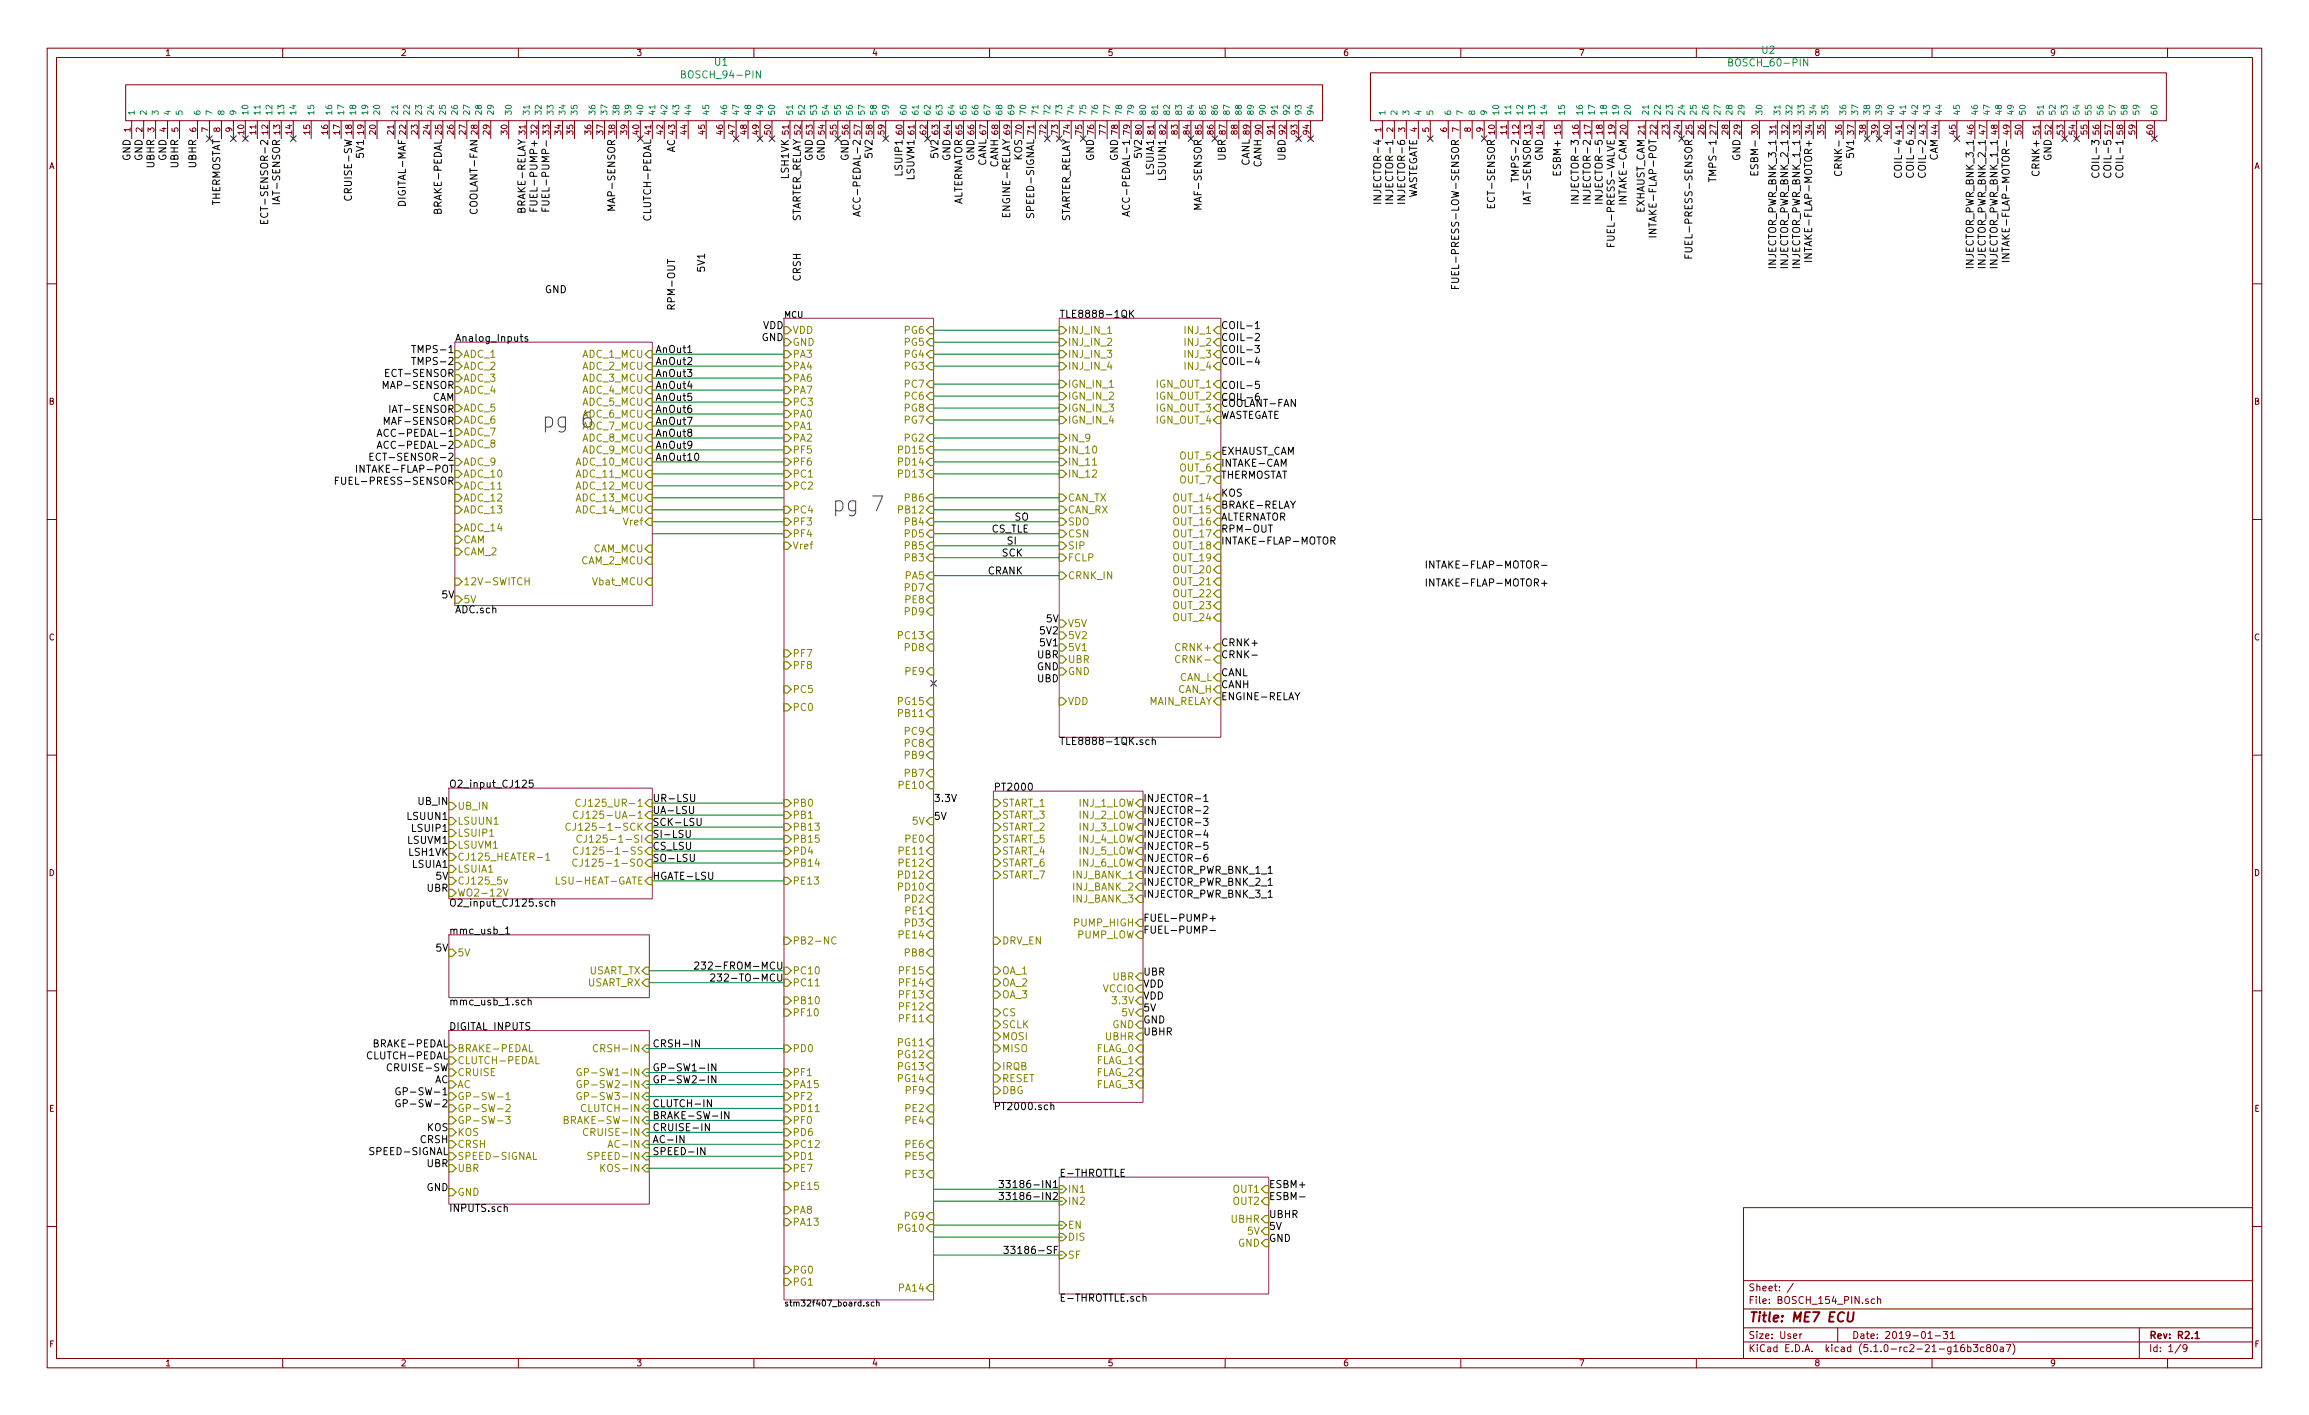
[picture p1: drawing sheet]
<svg xmlns="http://www.w3.org/2000/svg" width="490mm" height="300mm" viewBox="0 0 490 300" stroke-linecap="round" stroke-linejoin="round" font-family="sans-serif">
<defs><g id="words">
<g font-size="4.4" fill="#0000c2">
<text x="114.9" y="90.8">pg 6</text>
<text x="176.5" y="108.5">pg 7</text>
</g>
<text font-size="2.8" fill="#840000" x="371" y="280.5">Title: ME7 ECU</text>
<g font-size="2.1" fill="#008484">
<text x="373.9" y="11.4">U2</text>
<text x="145.3" y="16.6">BOSCH_94-PIN</text>
<text x="151.7" y="13.9">U1</text>
<text x="367.5" y="14.1">BOSCH_60-PIN</text>
</g>
<g font-size="2.1">
<text x="27.7" y="34.1" transform="rotate(-90 27.7 34.1)">GND</text>
<text x="30.2" y="34.1" transform="rotate(-90 30.2 34.1)">GND</text>
<text x="32.8" y="35.5" transform="rotate(-90 32.8 35.5)">UBHR</text>
<text x="35.3" y="34.1" transform="rotate(-90 35.3 34.1)">GND</text>
<text x="37.8" y="35.5" transform="rotate(-90 37.8 35.5)">UBHR</text>
<text x="41.7" y="35.5" transform="rotate(-90 41.7 35.5)">UBHR</text>
<text x="77.2" y="33.2" transform="rotate(-90 77.2 33.2)">5V1</text>
<text x="143.3" y="32.5" transform="rotate(-90 143.3 32.5)">AC</text>
<text x="172.5" y="34.1" transform="rotate(-90 172.5 34.1)">GND</text>
<text x="175" y="34.1" transform="rotate(-90 175 34.1)">GND</text>
<text x="180.1" y="34.1" transform="rotate(-90 180.1 34.1)">GND</text>
<text x="185.2" y="33.2" transform="rotate(-90 185.2 33.2)">5V2</text>
<text x="199.1" y="33.2" transform="rotate(-90 199.1 33.2)">5V2</text>
<text x="201.7" y="34.1" transform="rotate(-90 201.7 34.1)">GND</text>
<text x="206.8" y="34.1" transform="rotate(-90 206.8 34.1)">GND</text>
<text x="209.3" y="35.3" transform="rotate(-90 209.3 35.3)">CANL</text>
<text x="211.8" y="35.5" transform="rotate(-90 211.8 35.5)">CANH</text>
<text x="216.9" y="34" transform="rotate(-90 216.9 34)">KOS</text>
<text x="232.2" y="34.1" transform="rotate(-90 232.2 34.1)">GND</text>
<text x="237.2" y="34.1" transform="rotate(-90 237.2 34.1)">GND</text>
<text x="242.3" y="33.2" transform="rotate(-90 242.3 33.2)">5V2</text>
<text x="260.1" y="34" transform="rotate(-90 260.1 34)">UBR</text>
<text x="265.2" y="35.3" transform="rotate(-90 265.2 35.3)">CANL</text>
<text x="267.7" y="35.5" transform="rotate(-90 267.7 35.5)">CANH</text>
<text x="272.8" y="34" transform="rotate(-90 272.8 34)">UBD</text>
<text x="327.4" y="34.1" transform="rotate(-90 327.4 34.1)">GND</text>
<text x="369.3" y="34.1" transform="rotate(-90 369.3 34.1)">GND</text>
<text x="393.4" y="33.2" transform="rotate(-90 393.4 33.2)">5V1</text>
<text x="411.2" y="34.3" transform="rotate(-90 411.2 34.3)">CAM</text>
<text x="435.4" y="34.1" transform="rotate(-90 435.4 34.1)">GND</text>
<text x="74.7" y="41.6" transform="rotate(-90 74.7 41.6)">CRUISE-SW</text>
<text x="167.4" y="37.8" transform="rotate(-90 167.4 37.8)">LSH1VK</text>
<text x="191.5" y="36.9" transform="rotate(-90 191.5 36.9)">LSUIP1</text>
<text x="194.1" y="38" transform="rotate(-90 194.1 38)">LSUVM1</text>
<text x="244.9" y="37" transform="rotate(-90 244.9 37)">LSUIA1</text>
<text x="247.4" y="37.9" transform="rotate(-90 247.4 37.9)">LSUUN1</text>
<text x="322.3" y="37.2" transform="rotate(-90 322.3 37.2)">TMPS-2</text>
<text x="331.2" y="36.8" transform="rotate(-90 331.2 36.8)">ESBM+</text>
<text x="364.2" y="37.2" transform="rotate(-90 364.2 37.2)">TMPS-1</text>
<text x="373.1" y="36.3" transform="rotate(-90 373.1 36.3)">ESBM-</text>
<text x="390.9" y="36.3" transform="rotate(-90 390.9 36.3)">CRNK-</text>
<text x="403.6" y="36.4" transform="rotate(-90 403.6 36.4)">COIL-4</text>
<text x="406.1" y="36.4" transform="rotate(-90 406.1 36.4)">COIL-6</text>
<text x="408.7" y="36.4" transform="rotate(-90 408.7 36.4)">COIL-2</text>
<text x="432.8" y="36.8" transform="rotate(-90 432.8 36.8)">CRNK+</text>
<text x="445.5" y="36.4" transform="rotate(-90 445.5 36.4)">COIL-3</text>
<text x="448.1" y="36.4" transform="rotate(-90 448.1 36.4)">COIL-5</text>
<text x="450.6" y="36.4" transform="rotate(-90 450.6 36.4)">COIL-1</text>
<text x="46.7" y="44.2" transform="rotate(-90 46.7 44.2)">THERMOSTAT</text>
<text x="56.9" y="45.2" transform="rotate(-90 56.9 45.2)">ECT-SENSOR-2</text>
<text x="59.4" y="42.5" transform="rotate(-90 59.4 42.5)">IAT-SENSOR</text>
<text x="86.1" y="43.2" transform="rotate(-90 86.1 43.2)">DIGITAL-MAF</text>
<text x="93.7" y="44.9" transform="rotate(-90 93.7 44.9)">BRAKE-PEDAL</text>
<text x="101.3" y="45" transform="rotate(-90 101.3 45)">COOLANT-FAN</text>
<text x="111.5" y="44.9" transform="rotate(-90 111.5 44.9)">BRAKE-RELAY</text>
<text x="114" y="43" transform="rotate(-90 114 43)">FUEL-PUMP+</text>
<text x="116.6" y="42.5" transform="rotate(-90 116.6 42.5)">FUEL-PUMP-</text>
<text x="130.6" y="43.8" transform="rotate(-90 130.6 43.8)">MAP-SENSOR</text>
<text x="138.2" y="46" transform="rotate(-90 138.2 46)">CLUTCH-PEDAL</text>
<text x="169.9" y="47.8" transform="rotate(-90 169.9 47.8)">STARTER_RELAY</text>
<text x="182.6" y="43.8" transform="rotate(-90 182.6 43.8)">ACC-PEDAL-2</text>
<text x="204.2" y="44.1" transform="rotate(-90 204.2 44.1)">ALTERNATOR</text>
<text x="214.4" y="45.5" transform="rotate(-90 214.4 45.5)">ENGINE-RELAY</text>
<text x="219.5" y="45.4" transform="rotate(-90 219.5 45.4)">SPEED-SIGNAL</text>
<text x="227.1" y="47.8" transform="rotate(-90 227.1 47.8)">STARTER_RELAY</text>
<text x="239.8" y="43.8" transform="rotate(-90 239.8 43.8)">ACC-PEDAL-1</text>
<text x="255" y="43.7" transform="rotate(-90 255 43.7)">MAF-SENSOR</text>
<text x="293.1" y="42" transform="rotate(-90 293.1 42)">INJECTOR-4</text>
<text x="295.7" y="42" transform="rotate(-90 295.7 42)">INJECTOR-1</text>
<text x="298.2" y="42" transform="rotate(-90 298.2 42)">INJECTOR-6</text>
<text x="300.7" y="43" transform="rotate(-90 300.7 43)">WASTEGATE</text>
<text x="317.2" y="43.3" transform="rotate(-90 317.2 43.3)">ECT-SENSOR</text>
<text x="324.9" y="42.5" transform="rotate(-90 324.9 42.5)">IAT-SENSOR</text>
<text x="335" y="42" transform="rotate(-90 335 42)">INJECTOR-3</text>
<text x="337.6" y="42" transform="rotate(-90 337.6 42)">INJECTOR-2</text>
<text x="340.1" y="42" transform="rotate(-90 340.1 42)">INJECTOR-5</text>
<text x="345.2" y="42.9" transform="rotate(-90 345.2 42.9)">INTAKE-CAM</text>
<text x="349" y="45.6" transform="rotate(-90 349 45.6)">EXHAUST_CAM</text>
<text x="342.6" y="50.7" transform="rotate(-90 342.6 50.7)">FUEL-PRESS-VALVE</text>
<text x="351.5" y="48.7" transform="rotate(-90 351.5 48.7)">INTAKE-FLAP-POT</text>
<text x="359.2" y="52.5" transform="rotate(-90 359.2 52.5)">FUEL-PRESS-SENSOR</text>
<text x="384.6" y="53.4" transform="rotate(-90 384.6 53.4)">INTAKE-FLAP-MOTOR+</text>
<text x="426.5" y="52.9" transform="rotate(-90 426.5 52.9)">INTAKE-FLAP-MOTOR-</text>
<text x="149.6" y="57.3" transform="rotate(-90 149.6 57.3)">5V1</text>
<text x="169.9" y="59.6" transform="rotate(-90 169.9 59.6)">CRSH</text>
<text x="309.6" y="58.2" transform="rotate(-90 309.6 58.2)">FUEL-PRESS-LOW-SENSOR</text>
<text x="376.9" y="56.8" transform="rotate(-90 376.9 56.8)">INJECTOR_PWR_BNK_3_1</text>
<text x="379.5" y="56.8" transform="rotate(-90 379.5 56.8)">INJECTOR_PWR_BNK_2_1</text>
<text x="382" y="56.8" transform="rotate(-90 382 56.8)">INJECTOR_PWR_BNK_1_1</text>
<text x="418.8" y="56.8" transform="rotate(-90 418.8 56.8)">INJECTOR_PWR_BNK_3_1</text>
<text x="421.4" y="56.8" transform="rotate(-90 421.4 56.8)">INJECTOR_PWR_BNK_2_1</text>
<text x="423.9" y="56.8" transform="rotate(-90 423.9 56.8)">INJECTOR_PWR_BNK_1_1</text>
<text x="115.6" y="62.2">GND</text>
<text x="143.3" y="64.7" transform="rotate(-90 143.3 64.7)">RPM-OUT</text>
<text x="161.9" y="69.8">VDD</text>
<text x="224.8" y="67.4">TLE8888-1QK</text>
<text x="259.1" y="69.8">COIL-1</text>
<text x="88.7" y="77.4">TMPS-2</text>
<text x="88.7" y="74.9">TMPS-1</text>
<text x="96.5" y="72.5">Analog_Inputs</text>
<text x="139.1" y="74.9">AnOut1</text>
<text x="139.1" y="77.4">AnOut2</text>
<text x="161.6" y="72.4">GND</text>
<text x="259.1" y="72.4">COIL-2</text>
<text x="259.1" y="74.9">COIL-3</text>
<text x="259.1" y="77.4">COIL-4</text>
<text x="82.1" y="82.5">MAP-SENSOR</text>
<text x="82.6" y="80">ECT-SENSOR</text>
<text x="139.1" y="80">AnOut3</text>
<text x="139.1" y="82.5">AnOut4</text>
<text x="259.1" y="82.5">COIL-5</text>
<text x="83.4" y="87.6">IAT-SENSOR</text>
<text x="91.7" y="85.1">CAM</text>
<text x="139.1" y="85.1">AnOut5</text>
<text x="139.1" y="87.6">AnOut6</text>
<text x="259.1" y="86.3">COOLANT-FAN</text>
<text x="259.1" y="88.9">WASTEGATE</text>
<text x="259.1" y="85.1">COIL-6</text>
<text x="82.1" y="95.2">ACC-PEDAL-2</text>
<text x="82.1" y="92.7">ACC-PEDAL-1</text>
<text x="82.2" y="90.1">MAF-SENSOR</text>
<text x="139.1" y="90.1">AnOut7</text>
<text x="139.1" y="92.7">AnOut8</text>
<text x="139.1" y="95.2">AnOut9</text>
<text x="77.3" y="100.3">INTAKE-FLAP-POT</text>
<text x="80.7" y="97.8">ECT-SENSOR-2</text>
<text x="139.1" y="97.8">AnOut10</text>
<text x="259.1" y="99">INTAKE-CAM</text>
<text x="259.1" y="101.6">THERMOSTAT</text>
<text x="259.1" y="96.5">EXHAUST_CAM</text>
<text x="73.4" y="102.8">FUEL-PRESS-SENSOR</text>
<text x="259.1" y="107.9">BRAKE-RELAY</text>
<text x="259.1" y="105.4">KOS</text>
<text x="210.3" y="113">CS_TLE</text>
<text x="215.4" y="110.5">SO</text>
<text x="259.1" y="110.5">ALTERNATOR</text>
<text x="259.1" y="113">RPM-OUT</text>
<text x="212.7" y="118.1">SCK</text>
<text x="213.9" y="115.5">SI</text>
<text x="259.1" y="115.5">INTAKE-FLAP-MOTOR</text>
<text x="209.5" y="121.9">CRANK</text>
<text x="302.3" y="120.6">INTAKE-FLAP-MOTOR-</text>
<text x="302.3" y="124.4">INTAKE-FLAP-MOTOR+</text>
<text x="93.9" y="127">5V</text>
<text x="96.5" y="130.1">ADC.sch</text>
<text x="221" y="134.6">5V2</text>
<text x="221" y="137.1">5V1</text>
<text x="222.2" y="132">5V</text>
<text x="259.1" y="137.1">CRNK+</text>
<text x="220.1" y="142.2">GND</text>
<text x="220.2" y="139.7">UBR</text>
<text x="259.1" y="143.5">CANL</text>
<text x="259.1" y="139.7">CRNK-</text>
<text x="220.2" y="144.7">UBD</text>
<text x="259.1" y="148.6">ENGINE-RELAY</text>
<text x="259.1" y="146">CANH</text>
<text x="224.8" y="158.1">TLE8888-1QK.sch</text>
<text x="95.2" y="167.1">O2_input_CJ125</text>
<text x="210.8" y="167.8">PT2000</text>
<text x="86.8" y="174">LSUUN1</text>
<text x="88.9" y="170.8">UB_IN</text>
<text x="138.4" y="172.7">UA-LSU</text>
<text x="138.4" y="170.1">UR-LSU</text>
<text x="198.1" y="174">5V</text>
<text x="198.1" y="170.1">3.3V</text>
<text x="242.6" y="170.1">INJECTOR-1</text>
<text x="242.6" y="172.7">INJECTOR-2</text>
<text x="86.6" y="179">LSUVM1</text>
<text x="87.8" y="176.5">LSUIP1</text>
<text x="138.4" y="177.8">SI-LSU</text>
<text x="138.4" y="175.2">SCK-LSU</text>
<text x="242.6" y="177.8">INJECTOR-4</text>
<text x="242.6" y="175.2">INJECTOR-3</text>
<text x="86.9" y="181.6">LSH1VK</text>
<text x="87.7" y="184.1">LSUIA1</text>
<text x="138.4" y="182.8">SO-LSU</text>
<text x="138.4" y="180.3">CS_LSU</text>
<text x="242.6" y="182.8">INJECTOR-6</text>
<text x="242.6" y="180.3">INJECTOR-5</text>
<text x="242.6" y="185.4">INJECTOR_PWR_BNK_1_1</text>
<text x="90.7" y="189.2">UBR</text>
<text x="92.7" y="186.7">5V</text>
<text x="138.4" y="186.7">HGATE-LSU</text>
<text x="242.6" y="190.5">INJECTOR_PWR_BNK_3_1</text>
<text x="242.6" y="187.9">INJECTOR_PWR_BNK_2_1</text>
<text x="95.2" y="192.3">O2_input_CJ125.sch</text>
<text x="242.6" y="195.5">FUEL-PUMP+</text>
<text x="92.7" y="201.9">5V</text>
<text x="95.2" y="198.2">mmc_usb_1</text>
<text x="242.6" y="198.1">FUEL-PUMP-</text>
<text x="150.3" y="205.7">232-FROM-MCU</text>
<text x="153.6" y="208.2">232-TO-MCU</text>
<text x="242.6" y="207">UBR</text>
<text x="242.6" y="209.5">VDD</text>
<text x="95.2" y="213.3">mmc_usb_1.sch</text>
<text x="242.6" y="212.1">VDD</text>
<text x="242.6" y="214.6">5V</text>
<text x="95.2" y="218.6">DIGITAL INPUTS</text>
<text x="242.6" y="217.1">GND</text>
<text x="242.6" y="219.7">UBHR</text>
<text x="78.6" y="224.8">CLUTCH-PEDAL</text>
<text x="79.8" y="222.2">BRAKE-PEDAL</text>
<text x="83.1" y="227.3">CRUISE-SW</text>
<text x="138.4" y="222.2">CRSH-IN</text>
<text x="138.4" y="227.3">GP-SW1-IN</text>
<text x="86.2" y="232.4">GP-SW-1</text>
<text x="92.2" y="229.8">AC</text>
<text x="138.4" y="229.8">GP-SW2-IN</text>
<text x="86.2" y="234.9">GP-SW-2</text>
<text x="90.7" y="240">KOS</text>
<text x="138.4" y="234.9">CLUTCH-IN</text>
<text x="138.4" y="237.5">BRAKE-SW-IN</text>
<text x="138.4" y="240">CRUISE-IN</text>
<text x="210.8" y="235.5">PT2000.sch</text>
<text x="79.3" y="245.1">SPEED-SIGNAL</text>
<text x="89.2" y="242.5">CRSH</text>
<text x="138.4" y="242.5">AC-IN</text>
<text x="138.4" y="245.1">SPEED-IN</text>
<text x="90.7" y="247.6">UBR</text>
<text x="224.8" y="249.7">E-THROTTLE</text>
<text x="90.5" y="252.7">GND</text>
<text x="95.2" y="257.1">INPUTS.sch</text>
<text x="214.9" y="252.1">33186-IN1</text>
<text x="214.9" y="254.6">33186-IN2</text>
<text x="269.2" y="254.6">ESBM-</text>
<text x="269.2" y="252.1">ESBM+</text>
<text x="269.2" y="263.5">GND</text>
<text x="269.2" y="258.4">UBHR</text>
<text x="269.2" y="260.9">5V</text>
<text x="215.5" y="266">33186-SF</text>
<text x="224.8" y="276.2">E-THROTTLE.sch</text>
</g>
<g font-size="2.1" fill="#848400">
<text x="168.1" y="70.8">VDD</text>
<text x="192.1" y="70.8">PG6</text>
<text x="226.6" y="70.8">INJ_IN_1</text>
<text x="251.6" y="70.8">INJ_1</text>
<text x="98.3" y="75.9">ADC_1</text>
<text x="123.7" y="75.9">ADC_1_MCU</text>
<text x="168.1" y="75.9">PA3</text>
<text x="168.1" y="73.4">GND</text>
<text x="192.1" y="75.9">PG4</text>
<text x="192.1" y="73.4">PG5</text>
<text x="226.6" y="73.4">INJ_IN_2</text>
<text x="226.6" y="75.9">INJ_IN_3</text>
<text x="251.6" y="73.4">INJ_2</text>
<text x="251.6" y="75.9">INJ_3</text>
<text x="98.3" y="78.4">ADC_2</text>
<text x="98.3" y="81">ADC_3</text>
<text x="98.3" y="83.5">ADC_4</text>
<text x="123.7" y="78.4">ADC_2_MCU</text>
<text x="123.7" y="81">ADC_3_MCU</text>
<text x="123.7" y="83.5">ADC_4_MCU</text>
<text x="168.1" y="83.5">PA7</text>
<text x="168.1" y="78.4">PA4</text>
<text x="168.1" y="81">PA6</text>
<text x="192.1" y="78.4">PG3</text>
<text x="192.2" y="82.3">PC7</text>
<text x="226.6" y="78.4">INJ_IN_4</text>
<text x="226.6" y="82.3">IGN_IN_1</text>
<text x="245.5" y="82.3">IGN_OUT_1</text>
<text x="251.6" y="78.4">INJ_4</text>
<text x="98.3" y="87.3">ADC_5</text>
<text x="98.3" y="89.9">ADC_6</text>
<text x="123.7" y="86.1">ADC_5_MCU</text>
<text x="123.7" y="88.6">ADC_6_MCU</text>
<text x="168.1" y="86.1">PC3</text>
<text x="168.1" y="88.6">PA0</text>
<text x="192.1" y="89.9">PG7</text>
<text x="192.1" y="87.3">PG8</text>
<text x="192.2" y="84.8">PC6</text>
<text x="226.6" y="84.8">IGN_IN_2</text>
<text x="226.6" y="87.3">IGN_IN_3</text>
<text x="226.6" y="89.9">IGN_IN_4</text>
<text x="245.5" y="84.8">IGN_OUT_2</text>
<text x="245.5" y="87.3">IGN_OUT_3</text>
<text x="245.5" y="89.9">IGN_OUT_4</text>
<text x="98.3" y="92.4">ADC_7</text>
<text x="98.3" y="95">ADC_8</text>
<text x="123.7" y="91.1">ADC_7_MCU</text>
<text x="123.7" y="93.7">ADC_8_MCU</text>
<text x="168.1" y="91.1">PA1</text>
<text x="168.1" y="93.7">PA2</text>
<text x="192.1" y="93.7">PG2</text>
<text x="226.6" y="93.7">IN_9</text>
<text x="98.3" y="98.8">ADC_9</text>
<text x="98.3" y="101.3">ADC_10</text>
<text x="122.5" y="98.8">ADC_10_MCU</text>
<text x="122.5" y="101.3">ADC_11_MCU</text>
<text x="123.7" y="96.2">ADC_9_MCU</text>
<text x="168.1" y="101.3">PC1</text>
<text x="168.1" y="96.2">PF5</text>
<text x="168.1" y="98.8">PF6</text>
<text x="191" y="101.3">PD13</text>
<text x="191" y="96.2">PD15</text>
<text x="191" y="98.8">PD14</text>
<text x="226.6" y="96.2">IN_10</text>
<text x="226.6" y="98.8">IN_11</text>
<text x="226.6" y="101.3">IN_12</text>
<text x="250.5" y="100">OUT_6</text>
<text x="250.5" y="97.5">OUT_5</text>
<text x="98.3" y="103.8">ADC_11</text>
<text x="98.3" y="106.4">ADC_12</text>
<text x="122.5" y="103.8">ADC_12_MCU</text>
<text x="122.5" y="106.4">ADC_13_MCU</text>
<text x="168.1" y="103.8">PC2</text>
<text x="192.2" y="106.4">PB6</text>
<text x="226.6" y="106.4">CAN_TX</text>
<text x="249.3" y="106.4">OUT_14</text>
<text x="250.5" y="102.6">OUT_7</text>
<text x="98.3" y="112.7">ADC_14</text>
<text x="98.3" y="108.9">ADC_13</text>
<text x="122.5" y="108.9">ADC_14_MCU</text>
<text x="132.5" y="111.5">Vref</text>
<text x="168.1" y="108.9">PC4</text>
<text x="168.1" y="111.5">PF3</text>
<text x="191" y="108.9">PB12</text>
<text x="192.2" y="111.5">PB4</text>
<text x="226.6" y="108.9">CAN_RX</text>
<text x="226.6" y="111.5">SDO</text>
<text x="249.3" y="108.9">OUT_15</text>
<text x="249.3" y="111.5">OUT_16</text>
<text x="98.3" y="115.3">CAM</text>
<text x="98.3" y="117.8">CAM_2</text>
<text x="123.4" y="119.7">CAM_2_MCU</text>
<text x="125.8" y="117.2">CAM_MCU</text>
<text x="168.1" y="116.5">Vref</text>
<text x="168.1" y="114">PF4</text>
<text x="192.2" y="114">PD5</text>
<text x="192.2" y="116.5">PB5</text>
<text x="192.2" y="119.1">PB3</text>
<text x="226.6" y="114">CSN</text>
<text x="226.6" y="116.5">SIP</text>
<text x="226.6" y="119.1">FCLP</text>
<text x="249.3" y="119.1">OUT_19</text>
<text x="249.3" y="114">OUT_17</text>
<text x="249.3" y="116.5">OUT_18</text>
<text x="98.3" y="124.2">12V-SWITCH</text>
<text x="126" y="124.2">Vbat_MCU</text>
<text x="192.2" y="122.9">PA5</text>
<text x="192.2" y="125.4">PD7</text>
<text x="226.6" y="122.9">CRNK_IN</text>
<text x="249.3" y="121.6">OUT_20</text>
<text x="249.3" y="124.2">OUT_21</text>
<text x="98.3" y="128">5V</text>
<text x="192.2" y="130.5">PD9</text>
<text x="192.3" y="128">PE8</text>
<text x="249.3" y="131.8">OUT_24</text>
<text x="249.3" y="126.7">OUT_22</text>
<text x="249.3" y="129.2">OUT_23</text>
<text x="191" y="135.6">PC13</text>
<text x="226.6" y="135.6">5V2</text>
<text x="226.6" y="133.1">V5V</text>
<text x="168.1" y="139.4">PF7</text>
<text x="168.1" y="141.9">PF8</text>
<text x="192.2" y="138.1">PD8</text>
<text x="192.3" y="143.2">PE9</text>
<text x="226.6" y="138.1">5V1</text>
<text x="226.6" y="140.7">UBR</text>
<text x="226.6" y="143.2">GND</text>
<text x="249.9" y="138.1">CRNK+</text>
<text x="250.5" y="140.7">CRNK-</text>
<text x="168.1" y="147">PC5</text>
<text x="190.9" y="149.6">PG15</text>
<text x="226.6" y="149.6">VDD</text>
<text x="243.5" y="149.6">MAIN_RELAY</text>
<text x="250" y="147">CAN_H</text>
<text x="250.2" y="144.5">CAN_L</text>
<text x="168.1" y="150.8">PC0</text>
<text x="191" y="152.1">PB11</text>
<text x="192.2" y="155.9">PC9</text>
<text x="192.2" y="158.5">PC8</text>
<text x="192.2" y="161">PB9</text>
<text x="191.2" y="167.3">PE10</text>
<text x="192.2" y="164.8">PB7</text>
<text x="97" y="171.8">UB_IN</text>
<text x="124.3" y="171.2">CJ125_UR-1</text>
<text x="124.7" y="173.7">CJ125-UA-1</text>
<text x="168.1" y="173.7">PB1</text>
<text x="168.1" y="171.2">PB0</text>
<text x="212.6" y="173.7">START_3</text>
<text x="212.6" y="171.2">START_1</text>
<text x="229" y="171.2">INJ_1_LOW</text>
<text x="229" y="173.7">INJ_2_LOW</text>
<text x="97" y="177.5">LSUIP1</text>
<text x="97" y="175">LSUUN1</text>
<text x="123.3" y="176.2">CJ125-1-SCK</text>
<text x="125.8" y="178.8">CJ125-1-SI</text>
<text x="168.1" y="176.2">PB13</text>
<text x="168.1" y="178.8">PB15</text>
<text x="192.3" y="178.8">PE0</text>
<text x="193.8" y="175">5V</text>
<text x="212.6" y="178.8">START_5</text>
<text x="212.6" y="176.2">START_2</text>
<text x="229" y="176.2">INJ_3_LOW</text>
<text x="229" y="178.8">INJ_4_LOW</text>
<text x="97" y="182.6">CJ125_HEATER-1</text>
<text x="97" y="180">LSUVM1</text>
<text x="97" y="185.1">LSUIA1</text>
<text x="124.7" y="183.9">CJ125-1-SO</text>
<text x="125" y="181.3">CJ125-1-SS</text>
<text x="168.1" y="183.9">PB14</text>
<text x="168.1" y="181.3">PD4</text>
<text x="191.2" y="181.3">PE11</text>
<text x="191.2" y="183.9">PE12</text>
<text x="212.6" y="181.3">START_4</text>
<text x="212.6" y="183.9">START_6</text>
<text x="229" y="181.3">INJ_5_LOW</text>
<text x="229" y="183.9">INJ_6_LOW</text>
<text x="97" y="187.7">CJ125_5v</text>
<text x="97" y="190.2">WO2-12V</text>
<text x="119.3" y="187.7">LSU-HEAT-GATE</text>
<text x="168.1" y="187.7">PE13</text>
<text x="191" y="188.9">PD10</text>
<text x="191" y="186.4">PD12</text>
<text x="192.2" y="191.5">PD2</text>
<text x="212.6" y="186.4">START_7</text>
<text x="227.8" y="186.4">INJ_BANK_1</text>
<text x="227.8" y="188.9">INJ_BANK_2</text>
<text x="227.8" y="191.5">INJ_BANK_3</text>
<text x="192.2" y="196.6">PD3</text>
<text x="192.3" y="194">PE1</text>
<text x="228.2" y="196.6">PUMP_HIGH</text>
<text x="97" y="202.9">5V</text>
<text x="168.1" y="200.4">PB2-NC</text>
<text x="191.2" y="199.1">PE14</text>
<text x="192.2" y="202.9">PB8</text>
<text x="212.6" y="200.4">DRV_EN</text>
<text x="228.5" y="199.1">PUMP_LOW</text>
<text x="124.6" y="209.3">USART_RX</text>
<text x="124.8" y="206.7">USART_TX</text>
<text x="168.1" y="206.7">PC10</text>
<text x="168.1" y="209.3">PC11</text>
<text x="191.3" y="209.3">PF14</text>
<text x="191.3" y="206.7">PF15</text>
<text x="212.6" y="206.7">OA_1</text>
<text x="212.6" y="209.3">OA_2</text>
<text x="236.2" y="208">UBR</text>
<text x="168.1" y="213.1">PB10</text>
<text x="168.1" y="215.6">PF10</text>
<text x="191.3" y="214.3">PF12</text>
<text x="191.3" y="211.8">PF13</text>
<text x="212.6" y="211.8">OA_3</text>
<text x="212.6" y="215.6">CS</text>
<text x="234.1" y="210.5">VCCIO</text>
<text x="236.4" y="213.1">3.3V</text>
<text x="238.2" y="215.6">5V</text>
<text x="190.9" y="222">PG11</text>
<text x="191.3" y="216.9">PF11</text>
<text x="212.6" y="218.1">SCLK</text>
<text x="212.6" y="220.7">MOSI</text>
<text x="234.7" y="220.7">UBHR</text>
<text x="236.1" y="218.1">GND</text>
<text x="97" y="225.8">CLUTCH-PEDAL</text>
<text x="97" y="223.2">BRAKE-PEDAL</text>
<text x="127.2" y="223.2">CRSH-IN</text>
<text x="168.1" y="223.2">PD0</text>
<text x="190.9" y="224.5">PG12</text>
<text x="190.9" y="227">PG13</text>
<text x="212.6" y="223.2">MISO</text>
<text x="212.6" y="227">IRQB</text>
<text x="232.7" y="223.2">FLAG_0</text>
<text x="232.7" y="225.8">FLAG_1</text>
<text x="97" y="233.4">GP-SW-1</text>
<text x="97" y="228.3">CRUISE</text>
<text x="97" y="230.8">AC</text>
<text x="124.8" y="228.3">GP-SW1-IN</text>
<text x="124.8" y="230.8">GP-SW2-IN</text>
<text x="124.8" y="233.4">GP-SW3-IN</text>
<text x="168.1" y="230.8">PA15</text>
<text x="168.1" y="228.3">PF1</text>
<text x="168.1" y="233.4">PF2</text>
<text x="190.9" y="229.6">PG14</text>
<text x="192.5" y="232.1">PF9</text>
<text x="212.6" y="232.1">DBG</text>
<text x="212.6" y="229.6">RESET</text>
<text x="232.7" y="228.3">FLAG_2</text>
<text x="232.7" y="230.8">FLAG_3</text>
<text x="97" y="235.9">GP-SW-2</text>
<text x="97" y="238.5">GP-SW-3</text>
<text x="121.5" y="238.5">BRAKE-SW-IN</text>
<text x="124.5" y="235.9">CLUTCH-IN</text>
<text x="168.1" y="235.9">PD11</text>
<text x="168.1" y="238.5">PF0</text>
<text x="192.3" y="238.5">PE4</text>
<text x="192.3" y="235.9">PE2</text>
<text x="97" y="243.5">CRSH</text>
<text x="97" y="241">KOS</text>
<text x="125.2" y="241">CRUISE-IN</text>
<text x="130.1" y="243.5">AC-IN</text>
<text x="168.1" y="243.5">PC12</text>
<text x="168.1" y="241">PD6</text>
<text x="192.3" y="243.5">PE6</text>
<text x="97" y="246.1">SPEED-SIGNAL</text>
<text x="97" y="248.6">UBR</text>
<text x="126" y="246.1">SPEED-IN</text>
<text x="128.6" y="248.6">KOS-IN</text>
<text x="168.1" y="248.6">PE7</text>
<text x="168.1" y="246.1">PD1</text>
<text x="192.3" y="246.1">PE5</text>
<text x="192.3" y="249.9">PE3</text>
<text x="97" y="253.7">GND</text>
<text x="168.1" y="252.4">PE15</text>
<text x="168.1" y="257.5">PA8</text>
<text x="226.6" y="253.1">IN1</text>
<text x="226.6" y="255.6">IN2</text>
<text x="261.8" y="253.1">OUT1</text>
<text x="261.8" y="255.6">OUT2</text>
<text x="168.1" y="260.1">PA13</text>
<text x="190.9" y="261.3">PG10</text>
<text x="192.1" y="258.8">PG9</text>
<text x="226.6" y="263.2">DIS</text>
<text x="226.6" y="260.7">EN</text>
<text x="261.3" y="259.4">UBHR</text>
<text x="264.9" y="262">5V</text>
<text x="226.6" y="267">SF</text>
<text x="262.7" y="264.5">GND</text>
<text x="168.1" y="270.2">PG0</text>
<text x="168.1" y="272.8">PG1</text>
<text x="191" y="274">PA14</text>
</g>
<g font-size="2.1" fill="#840000">
<text x="371" y="274">Sheet: /</text>
<text x="371" y="276.6">File: BOSCH_154_PIN.sch</text>
<text x="371" y="286.9">KiCad E.D.A. kicad (5.1.0-rc2-21-g16b3c80a7)</text>
<text x="371" y="284.1">Size: User</text>
<text x="393" y="284.1">Date: 2019-01-31</text>
<text x="456" y="284.1">Rev: R2.1</text>
<text x="456" y="286.9">Id: 1/9</text>
</g>
<g font-size="1.8" fill="#840000">
<text x="35" y="11.8">1</text>
<text x="85" y="11.8">2</text>
<text x="135" y="11.8">3</text>
<text x="185" y="11.8">4</text>
<text x="235" y="11.8">5</text>
<text x="285" y="11.8">6</text>
<text x="335" y="11.8">7</text>
<text x="385" y="11.8">8</text>
<text x="435" y="11.8">9</text>
<text x="27.7" y="28" transform="rotate(-90 27.7 28)">1</text>
<text x="30.2" y="28" transform="rotate(-90 30.2 28)">2</text>
<text x="32.8" y="28" transform="rotate(-90 32.8 28)">3</text>
<text x="35.3" y="28" transform="rotate(-90 35.3 28)">4</text>
<text x="37.8" y="28" transform="rotate(-90 37.8 28)">5</text>
<text x="41.7" y="28" transform="rotate(-90 41.7 28)">6</text>
<text x="44.2" y="28" transform="rotate(-90 44.2 28)">7</text>
<text x="46.7" y="28" transform="rotate(-90 46.7 28)">8</text>
<text x="49.3" y="28" transform="rotate(-90 49.3 28)">9</text>
<text x="51.8" y="28.5" transform="rotate(-90 51.8 28.5)">10</text>
<text x="54.4" y="28.5" transform="rotate(-90 54.4 28.5)">11</text>
<text x="56.9" y="28.5" transform="rotate(-90 56.9 28.5)">12</text>
<text x="59.4" y="28.5" transform="rotate(-90 59.4 28.5)">13</text>
<text x="62" y="28.5" transform="rotate(-90 62 28.5)">14</text>
<text x="65.8" y="28.5" transform="rotate(-90 65.8 28.5)">15</text>
<text x="69.6" y="28.5" transform="rotate(-90 69.6 28.5)">16</text>
<text x="72.1" y="28.5" transform="rotate(-90 72.1 28.5)">17</text>
<text x="74.7" y="28.5" transform="rotate(-90 74.7 28.5)">18</text>
<text x="77.2" y="28.5" transform="rotate(-90 77.2 28.5)">19</text>
<text x="79.8" y="28.5" transform="rotate(-90 79.8 28.5)">20</text>
<text x="83.6" y="28.5" transform="rotate(-90 83.6 28.5)">21</text>
<text x="86.1" y="28.5" transform="rotate(-90 86.1 28.5)">22</text>
<text x="88.6" y="28.5" transform="rotate(-90 88.6 28.5)">23</text>
<text x="91.2" y="28.5" transform="rotate(-90 91.2 28.5)">24</text>
<text x="93.7" y="28.5" transform="rotate(-90 93.7 28.5)">25</text>
<text x="96.3" y="28.5" transform="rotate(-90 96.3 28.5)">26</text>
<text x="98.8" y="28.5" transform="rotate(-90 98.8 28.5)">27</text>
<text x="101.3" y="28.5" transform="rotate(-90 101.3 28.5)">28</text>
<text x="103.9" y="28.5" transform="rotate(-90 103.9 28.5)">29</text>
<text x="107.7" y="28.5" transform="rotate(-90 107.7 28.5)">30</text>
<text x="111.5" y="28.5" transform="rotate(-90 111.5 28.5)">31</text>
<text x="114" y="28.5" transform="rotate(-90 114 28.5)">32</text>
<text x="116.6" y="28.5" transform="rotate(-90 116.6 28.5)">33</text>
<text x="119.1" y="28.5" transform="rotate(-90 119.1 28.5)">34</text>
<text x="121.7" y="28.5" transform="rotate(-90 121.7 28.5)">35</text>
<text x="125.5" y="28.5" transform="rotate(-90 125.5 28.5)">36</text>
<text x="128" y="28.5" transform="rotate(-90 128 28.5)">37</text>
<text x="130.6" y="28.5" transform="rotate(-90 130.6 28.5)">38</text>
<text x="133.1" y="28.5" transform="rotate(-90 133.1 28.5)">39</text>
<text x="135.6" y="28.5" transform="rotate(-90 135.6 28.5)">40</text>
<text x="138.2" y="28.5" transform="rotate(-90 138.2 28.5)">41</text>
<text x="140.7" y="28.5" transform="rotate(-90 140.7 28.5)">42</text>
<text x="143.3" y="28.5" transform="rotate(-90 143.3 28.5)">43</text>
<text x="145.8" y="28.5" transform="rotate(-90 145.8 28.5)">44</text>
<text x="149.6" y="28.5" transform="rotate(-90 149.6 28.5)">45</text>
<text x="153.4" y="28.5" transform="rotate(-90 153.4 28.5)">46</text>
<text x="156" y="28.5" transform="rotate(-90 156 28.5)">47</text>
<text x="158.5" y="28.5" transform="rotate(-90 158.5 28.5)">48</text>
<text x="161" y="28.5" transform="rotate(-90 161 28.5)">49</text>
<text x="163.6" y="28.5" transform="rotate(-90 163.6 28.5)">50</text>
<text x="167.4" y="28.5" transform="rotate(-90 167.4 28.5)">51</text>
<text x="169.9" y="28.5" transform="rotate(-90 169.9 28.5)">52</text>
<text x="172.5" y="28.5" transform="rotate(-90 172.5 28.5)">53</text>
<text x="175" y="28.5" transform="rotate(-90 175 28.5)">54</text>
<text x="177.5" y="28.5" transform="rotate(-90 177.5 28.5)">55</text>
<text x="180.1" y="28.5" transform="rotate(-90 180.1 28.5)">56</text>
<text x="182.6" y="28.5" transform="rotate(-90 182.6 28.5)">57</text>
<text x="185.2" y="28.5" transform="rotate(-90 185.2 28.5)">58</text>
<text x="187.7" y="28.5" transform="rotate(-90 187.7 28.5)">59</text>
<text x="191.5" y="28.5" transform="rotate(-90 191.5 28.5)">60</text>
<text x="194.1" y="28.5" transform="rotate(-90 194.1 28.5)">61</text>
<text x="196.6" y="28.5" transform="rotate(-90 196.6 28.5)">62</text>
<text x="199.1" y="28.5" transform="rotate(-90 199.1 28.5)">63</text>
<text x="201.7" y="28.5" transform="rotate(-90 201.7 28.5)">64</text>
<text x="204.2" y="28.5" transform="rotate(-90 204.2 28.5)">65</text>
<text x="206.8" y="28.5" transform="rotate(-90 206.8 28.5)">66</text>
<text x="209.3" y="28.5" transform="rotate(-90 209.3 28.5)">67</text>
<text x="211.8" y="28.5" transform="rotate(-90 211.8 28.5)">68</text>
<text x="214.4" y="28.5" transform="rotate(-90 214.4 28.5)">69</text>
<text x="216.9" y="28.5" transform="rotate(-90 216.9 28.5)">70</text>
<text x="219.5" y="28.5" transform="rotate(-90 219.5 28.5)">71</text>
<text x="222" y="28.5" transform="rotate(-90 222 28.5)">72</text>
<text x="224.5" y="28.5" transform="rotate(-90 224.5 28.5)">73</text>
<text x="227.1" y="28.5" transform="rotate(-90 227.1 28.5)">74</text>
<text x="229.6" y="28.5" transform="rotate(-90 229.6 28.5)">75</text>
<text x="232.2" y="28.5" transform="rotate(-90 232.2 28.5)">76</text>
<text x="234.7" y="28.5" transform="rotate(-90 234.7 28.5)">77</text>
<text x="237.2" y="28.5" transform="rotate(-90 237.2 28.5)">78</text>
<text x="239.8" y="28.5" transform="rotate(-90 239.8 28.5)">79</text>
<text x="242.3" y="28.5" transform="rotate(-90 242.3 28.5)">80</text>
<text x="244.9" y="28.5" transform="rotate(-90 244.9 28.5)">81</text>
<text x="247.4" y="28.5" transform="rotate(-90 247.4 28.5)">82</text>
<text x="249.9" y="28.5" transform="rotate(-90 249.9 28.5)">83</text>
<text x="252.5" y="28.5" transform="rotate(-90 252.5 28.5)">84</text>
<text x="255" y="28.5" transform="rotate(-90 255 28.5)">85</text>
<text x="257.6" y="28.5" transform="rotate(-90 257.6 28.5)">86</text>
<text x="260.1" y="28.5" transform="rotate(-90 260.1 28.5)">87</text>
<text x="262.6" y="28.5" transform="rotate(-90 262.6 28.5)">88</text>
<text x="265.2" y="28.5" transform="rotate(-90 265.2 28.5)">89</text>
<text x="267.7" y="28.5" transform="rotate(-90 267.7 28.5)">90</text>
<text x="270.3" y="28.5" transform="rotate(-90 270.3 28.5)">91</text>
<text x="272.8" y="28.5" transform="rotate(-90 272.8 28.5)">92</text>
<text x="275.3" y="28.5" transform="rotate(-90 275.3 28.5)">93</text>
<text x="277.9" y="28.5" transform="rotate(-90 277.9 28.5)">94</text>
<text x="293.1" y="28" transform="rotate(-90 293.1 28)">1</text>
<text x="295.7" y="28" transform="rotate(-90 295.7 28)">2</text>
<text x="298.2" y="28" transform="rotate(-90 298.2 28)">3</text>
<text x="300.7" y="28" transform="rotate(-90 300.7 28)">4</text>
<text x="303.3" y="28" transform="rotate(-90 303.3 28)">5</text>
<text x="307.1" y="28" transform="rotate(-90 307.1 28)">6</text>
<text x="309.6" y="28" transform="rotate(-90 309.6 28)">7</text>
<text x="312.2" y="28" transform="rotate(-90 312.2 28)">8</text>
<text x="314.7" y="28" transform="rotate(-90 314.7 28)">9</text>
<text x="317.2" y="28.5" transform="rotate(-90 317.2 28.5)">10</text>
<text x="319.8" y="28.5" transform="rotate(-90 319.8 28.5)">11</text>
<text x="322.3" y="28.5" transform="rotate(-90 322.3 28.5)">12</text>
<text x="324.9" y="28.5" transform="rotate(-90 324.9 28.5)">13</text>
<text x="327.4" y="28.5" transform="rotate(-90 327.4 28.5)">14</text>
<text x="331.2" y="28.5" transform="rotate(-90 331.2 28.5)">15</text>
<text x="335" y="28.5" transform="rotate(-90 335 28.5)">16</text>
<text x="337.6" y="28.5" transform="rotate(-90 337.6 28.5)">17</text>
<text x="340.1" y="28.5" transform="rotate(-90 340.1 28.5)">18</text>
<text x="342.6" y="28.5" transform="rotate(-90 342.6 28.5)">19</text>
<text x="345.2" y="28.5" transform="rotate(-90 345.2 28.5)">20</text>
<text x="349" y="28.5" transform="rotate(-90 349 28.5)">21</text>
<text x="351.5" y="28.5" transform="rotate(-90 351.5 28.5)">22</text>
<text x="354.1" y="28.5" transform="rotate(-90 354.1 28.5)">23</text>
<text x="356.6" y="28.5" transform="rotate(-90 356.6 28.5)">24</text>
<text x="359.2" y="28.5" transform="rotate(-90 359.2 28.5)">25</text>
<text x="361.7" y="28.5" transform="rotate(-90 361.7 28.5)">26</text>
<text x="364.2" y="28.5" transform="rotate(-90 364.2 28.5)">27</text>
<text x="366.8" y="28.5" transform="rotate(-90 366.8 28.5)">28</text>
<text x="369.3" y="28.5" transform="rotate(-90 369.3 28.5)">29</text>
<text x="373.1" y="28.5" transform="rotate(-90 373.1 28.5)">30</text>
<text x="376.9" y="28.5" transform="rotate(-90 376.9 28.5)">31</text>
<text x="379.5" y="28.5" transform="rotate(-90 379.5 28.5)">32</text>
<text x="382" y="28.5" transform="rotate(-90 382 28.5)">33</text>
<text x="384.6" y="28.5" transform="rotate(-90 384.6 28.5)">34</text>
<text x="387.1" y="28.5" transform="rotate(-90 387.1 28.5)">35</text>
<text x="390.9" y="28.5" transform="rotate(-90 390.9 28.5)">36</text>
<text x="393.4" y="28.5" transform="rotate(-90 393.4 28.5)">37</text>
<text x="396" y="28.5" transform="rotate(-90 396 28.5)">38</text>
<text x="398.5" y="28.5" transform="rotate(-90 398.5 28.5)">39</text>
<text x="401.1" y="28.5" transform="rotate(-90 401.1 28.5)">40</text>
<text x="403.6" y="28.5" transform="rotate(-90 403.6 28.5)">41</text>
<text x="406.1" y="28.5" transform="rotate(-90 406.1 28.5)">42</text>
<text x="408.7" y="28.5" transform="rotate(-90 408.7 28.5)">43</text>
<text x="411.2" y="28.5" transform="rotate(-90 411.2 28.5)">44</text>
<text x="415" y="28.5" transform="rotate(-90 415 28.5)">45</text>
<text x="418.8" y="28.5" transform="rotate(-90 418.8 28.5)">46</text>
<text x="421.4" y="28.5" transform="rotate(-90 421.4 28.5)">47</text>
<text x="423.9" y="28.5" transform="rotate(-90 423.9 28.5)">48</text>
<text x="426.5" y="28.5" transform="rotate(-90 426.5 28.5)">49</text>
<text x="429" y="28.5" transform="rotate(-90 429 28.5)">50</text>
<text x="432.8" y="28.5" transform="rotate(-90 432.8 28.5)">51</text>
<text x="435.4" y="28.5" transform="rotate(-90 435.4 28.5)">52</text>
<text x="437.9" y="28.5" transform="rotate(-90 437.9 28.5)">53</text>
<text x="440.4" y="28.5" transform="rotate(-90 440.4 28.5)">54</text>
<text x="443" y="28.5" transform="rotate(-90 443 28.5)">55</text>
<text x="445.5" y="28.5" transform="rotate(-90 445.5 28.5)">56</text>
<text x="448.1" y="28.5" transform="rotate(-90 448.1 28.5)">57</text>
<text x="450.6" y="28.5" transform="rotate(-90 450.6 28.5)">58</text>
<text x="453.1" y="28.5" transform="rotate(-90 453.1 28.5)">59</text>
<text x="456.9" y="28.5" transform="rotate(-90 456.9 28.5)">60</text>
<text x="10.4" y="35.9">A</text>
<text x="478.4" y="35.9">A</text>
<text x="10.4" y="85.8">B</text>
<text x="478.4" y="85.8">B</text>
<text x="10.4" y="135.9">C</text>
<text x="478.4" y="135.9">C</text>
<text x="10.4" y="185.8">D</text>
<text x="478.4" y="185.8">D</text>
<text x="10.4" y="235.9">E</text>
<text x="478.4" y="235.9">E</text>
<text x="10.5" y="285.8">F</text>
<text x="478.5" y="285.8">F</text>
<text x="35" y="289.9">1</text>
<text x="85" y="289.9">2</text>
<text x="135" y="289.9">3</text>
<text x="185" y="289.9">4</text>
<text x="235" y="289.9">5</text>
<text x="285" y="289.9">6</text>
<text x="335" y="289.9">7</text>
<text x="385" y="289.9">8</text>
<text x="435" y="289.9">9</text>
</g>
<g font-size="1.8" fill="#008484">
<text x="28.6" y="24.6" transform="rotate(-90 28.6 24.6)">1</text>
<text x="31.1" y="24.6" transform="rotate(-90 31.1 24.6)">2</text>
<text x="33.7" y="24.6" transform="rotate(-90 33.7 24.6)">3</text>
<text x="36.2" y="24.6" transform="rotate(-90 36.2 24.6)">4</text>
<text x="38.7" y="24.6" transform="rotate(-90 38.7 24.6)">5</text>
<text x="42.5" y="24.6" transform="rotate(-90 42.5 24.6)">6</text>
<text x="45.1" y="24.6" transform="rotate(-90 45.1 24.6)">7</text>
<text x="47.6" y="24.6" transform="rotate(-90 47.6 24.6)">8</text>
<text x="50.2" y="24.6" transform="rotate(-90 50.2 24.6)">9</text>
<text x="52.7" y="24.6" transform="rotate(-90 52.7 24.6)">10</text>
<text x="55.2" y="24.6" transform="rotate(-90 55.2 24.6)">11</text>
<text x="57.8" y="24.6" transform="rotate(-90 57.8 24.6)">12</text>
<text x="60.3" y="24.6" transform="rotate(-90 60.3 24.6)">13</text>
<text x="62.9" y="24.6" transform="rotate(-90 62.9 24.6)">14</text>
<text x="66.7" y="24.6" transform="rotate(-90 66.7 24.6)">15</text>
<text x="70.5" y="24.6" transform="rotate(-90 70.5 24.6)">16</text>
<text x="73" y="24.6" transform="rotate(-90 73 24.6)">17</text>
<text x="75.6" y="24.6" transform="rotate(-90 75.6 24.6)">18</text>
<text x="78.1" y="24.6" transform="rotate(-90 78.1 24.6)">19</text>
<text x="80.6" y="24.6" transform="rotate(-90 80.6 24.6)">20</text>
<text x="84.5" y="24.6" transform="rotate(-90 84.5 24.6)">21</text>
<text x="87" y="24.6" transform="rotate(-90 87 24.6)">22</text>
<text x="89.5" y="24.6" transform="rotate(-90 89.5 24.6)">23</text>
<text x="92.1" y="24.6" transform="rotate(-90 92.1 24.6)">24</text>
<text x="94.6" y="24.6" transform="rotate(-90 94.6 24.6)">25</text>
<text x="97.2" y="24.6" transform="rotate(-90 97.2 24.6)">26</text>
<text x="99.7" y="24.6" transform="rotate(-90 99.7 24.6)">27</text>
<text x="102.2" y="24.6" transform="rotate(-90 102.2 24.6)">28</text>
<text x="104.8" y="24.6" transform="rotate(-90 104.8 24.6)">29</text>
<text x="108.6" y="24.6" transform="rotate(-90 108.6 24.6)">30</text>
<text x="112.4" y="24.6" transform="rotate(-90 112.4 24.6)">31</text>
<text x="114.9" y="24.6" transform="rotate(-90 114.9 24.6)">32</text>
<text x="117.5" y="24.6" transform="rotate(-90 117.5 24.6)">33</text>
<text x="120" y="24.6" transform="rotate(-90 120 24.6)">34</text>
<text x="122.6" y="24.6" transform="rotate(-90 122.6 24.6)">35</text>
<text x="126.4" y="24.6" transform="rotate(-90 126.4 24.6)">36</text>
<text x="128.9" y="24.6" transform="rotate(-90 128.9 24.6)">37</text>
<text x="131.4" y="24.6" transform="rotate(-90 131.4 24.6)">38</text>
<text x="134" y="24.6" transform="rotate(-90 134 24.6)">39</text>
<text x="136.5" y="24.6" transform="rotate(-90 136.5 24.6)">40</text>
<text x="139.1" y="24.6" transform="rotate(-90 139.1 24.6)">41</text>
<text x="141.6" y="24.6" transform="rotate(-90 141.6 24.6)">42</text>
<text x="144.1" y="24.6" transform="rotate(-90 144.1 24.6)">43</text>
<text x="146.7" y="24.6" transform="rotate(-90 146.7 24.6)">44</text>
<text x="150.5" y="24.6" transform="rotate(-90 150.5 24.6)">45</text>
<text x="154.3" y="24.6" transform="rotate(-90 154.3 24.6)">46</text>
<text x="156.8" y="24.6" transform="rotate(-90 156.8 24.6)">47</text>
<text x="159.4" y="24.6" transform="rotate(-90 159.4 24.6)">48</text>
<text x="161.9" y="24.6" transform="rotate(-90 161.9 24.6)">49</text>
<text x="164.5" y="24.6" transform="rotate(-90 164.5 24.6)">50</text>
<text x="168.3" y="24.6" transform="rotate(-90 168.3 24.6)">51</text>
<text x="170.8" y="24.6" transform="rotate(-90 170.8 24.6)">52</text>
<text x="173.4" y="24.6" transform="rotate(-90 173.4 24.6)">53</text>
<text x="175.9" y="24.6" transform="rotate(-90 175.9 24.6)">54</text>
<text x="178.4" y="24.6" transform="rotate(-90 178.4 24.6)">55</text>
<text x="181" y="24.6" transform="rotate(-90 181 24.6)">56</text>
<text x="183.5" y="24.6" transform="rotate(-90 183.5 24.6)">57</text>
<text x="186.1" y="24.6" transform="rotate(-90 186.1 24.6)">58</text>
<text x="188.6" y="24.6" transform="rotate(-90 188.6 24.6)">59</text>
<text x="192.4" y="24.6" transform="rotate(-90 192.4 24.6)">60</text>
<text x="194.9" y="24.6" transform="rotate(-90 194.9 24.6)">61</text>
<text x="197.5" y="24.6" transform="rotate(-90 197.5 24.6)">62</text>
<text x="200" y="24.6" transform="rotate(-90 200 24.6)">63</text>
<text x="202.6" y="24.6" transform="rotate(-90 202.6 24.6)">64</text>
<text x="205.1" y="24.6" transform="rotate(-90 205.1 24.6)">65</text>
<text x="207.6" y="24.6" transform="rotate(-90 207.6 24.6)">66</text>
<text x="210.2" y="24.6" transform="rotate(-90 210.2 24.6)">67</text>
<text x="212.7" y="24.6" transform="rotate(-90 212.7 24.6)">68</text>
<text x="215.3" y="24.6" transform="rotate(-90 215.3 24.6)">69</text>
<text x="217.8" y="24.6" transform="rotate(-90 217.8 24.6)">70</text>
<text x="220.3" y="24.6" transform="rotate(-90 220.3 24.6)">71</text>
<text x="222.9" y="24.6" transform="rotate(-90 222.9 24.6)">72</text>
<text x="225.4" y="24.6" transform="rotate(-90 225.4 24.6)">73</text>
<text x="228" y="24.6" transform="rotate(-90 228 24.6)">74</text>
<text x="230.5" y="24.6" transform="rotate(-90 230.5 24.6)">75</text>
<text x="233" y="24.6" transform="rotate(-90 233 24.6)">76</text>
<text x="235.6" y="24.6" transform="rotate(-90 235.6 24.6)">77</text>
<text x="238.1" y="24.6" transform="rotate(-90 238.1 24.6)">78</text>
<text x="240.7" y="24.6" transform="rotate(-90 240.7 24.6)">79</text>
<text x="243.2" y="24.6" transform="rotate(-90 243.2 24.6)">80</text>
<text x="245.7" y="24.6" transform="rotate(-90 245.7 24.6)">81</text>
<text x="248.3" y="24.6" transform="rotate(-90 248.3 24.6)">82</text>
<text x="250.8" y="24.6" transform="rotate(-90 250.8 24.6)">83</text>
<text x="253.4" y="24.6" transform="rotate(-90 253.4 24.6)">84</text>
<text x="255.9" y="24.6" transform="rotate(-90 255.9 24.6)">85</text>
<text x="258.4" y="24.6" transform="rotate(-90 258.4 24.6)">86</text>
<text x="261" y="24.6" transform="rotate(-90 261 24.6)">87</text>
<text x="263.5" y="24.6" transform="rotate(-90 263.5 24.6)">88</text>
<text x="266.1" y="24.6" transform="rotate(-90 266.1 24.6)">89</text>
<text x="268.6" y="24.6" transform="rotate(-90 268.6 24.6)">90</text>
<text x="271.1" y="24.6" transform="rotate(-90 271.1 24.6)">91</text>
<text x="273.7" y="24.6" transform="rotate(-90 273.7 24.6)">92</text>
<text x="276.2" y="24.6" transform="rotate(-90 276.2 24.6)">93</text>
<text x="278.8" y="24.6" transform="rotate(-90 278.8 24.6)">94</text>
<text x="294" y="24.6" transform="rotate(-90 294 24.6)">1</text>
<text x="296.5" y="24.6" transform="rotate(-90 296.5 24.6)">2</text>
<text x="299.1" y="24.6" transform="rotate(-90 299.1 24.6)">3</text>
<text x="301.6" y="24.6" transform="rotate(-90 301.6 24.6)">4</text>
<text x="304.2" y="24.6" transform="rotate(-90 304.2 24.6)">5</text>
<text x="308" y="24.6" transform="rotate(-90 308 24.6)">6</text>
<text x="310.5" y="24.6" transform="rotate(-90 310.5 24.6)">7</text>
<text x="313.1" y="24.6" transform="rotate(-90 313.1 24.6)">8</text>
<text x="315.6" y="24.6" transform="rotate(-90 315.6 24.6)">9</text>
<text x="318.1" y="24.6" transform="rotate(-90 318.1 24.6)">10</text>
<text x="320.7" y="24.6" transform="rotate(-90 320.7 24.6)">11</text>
<text x="323.2" y="24.6" transform="rotate(-90 323.2 24.6)">12</text>
<text x="325.8" y="24.6" transform="rotate(-90 325.8 24.6)">13</text>
<text x="328.3" y="24.6" transform="rotate(-90 328.3 24.6)">14</text>
<text x="332.1" y="24.6" transform="rotate(-90 332.1 24.6)">15</text>
<text x="335.9" y="24.6" transform="rotate(-90 335.9 24.6)">16</text>
<text x="338.5" y="24.6" transform="rotate(-90 338.5 24.6)">17</text>
<text x="341" y="24.6" transform="rotate(-90 341 24.6)">18</text>
<text x="343.5" y="24.6" transform="rotate(-90 343.5 24.6)">19</text>
<text x="346.1" y="24.6" transform="rotate(-90 346.1 24.6)">20</text>
<text x="349.9" y="24.6" transform="rotate(-90 349.9 24.6)">21</text>
<text x="352.4" y="24.6" transform="rotate(-90 352.4 24.6)">22</text>
<text x="355" y="24.6" transform="rotate(-90 355 24.6)">23</text>
<text x="357.5" y="24.6" transform="rotate(-90 357.5 24.6)">24</text>
<text x="360" y="24.6" transform="rotate(-90 360 24.6)">25</text>
<text x="362.6" y="24.6" transform="rotate(-90 362.6 24.6)">26</text>
<text x="365.1" y="24.6" transform="rotate(-90 365.1 24.6)">27</text>
<text x="367.7" y="24.6" transform="rotate(-90 367.7 24.6)">28</text>
<text x="370.2" y="24.6" transform="rotate(-90 370.2 24.6)">29</text>
<text x="374" y="24.6" transform="rotate(-90 374 24.6)">30</text>
<text x="377.8" y="24.6" transform="rotate(-90 377.8 24.6)">31</text>
<text x="380.4" y="24.6" transform="rotate(-90 380.4 24.6)">32</text>
<text x="382.9" y="24.6" transform="rotate(-90 382.9 24.6)">33</text>
<text x="385.4" y="24.6" transform="rotate(-90 385.4 24.6)">34</text>
<text x="388" y="24.6" transform="rotate(-90 388 24.6)">35</text>
<text x="391.8" y="24.6" transform="rotate(-90 391.8 24.6)">36</text>
<text x="394.3" y="24.6" transform="rotate(-90 394.3 24.6)">37</text>
<text x="396.9" y="24.6" transform="rotate(-90 396.9 24.6)">38</text>
<text x="399.4" y="24.6" transform="rotate(-90 399.4 24.6)">39</text>
<text x="402" y="24.6" transform="rotate(-90 402 24.6)">40</text>
<text x="404.5" y="24.6" transform="rotate(-90 404.5 24.6)">41</text>
<text x="407" y="24.6" transform="rotate(-90 407 24.6)">42</text>
<text x="409.6" y="24.6" transform="rotate(-90 409.6 24.6)">43</text>
<text x="412.1" y="24.6" transform="rotate(-90 412.1 24.6)">44</text>
<text x="415.9" y="24.6" transform="rotate(-90 415.9 24.6)">45</text>
<text x="419.7" y="24.6" transform="rotate(-90 419.7 24.6)">46</text>
<text x="422.3" y="24.6" transform="rotate(-90 422.3 24.6)">47</text>
<text x="424.8" y="24.6" transform="rotate(-90 424.8 24.6)">48</text>
<text x="427.4" y="24.6" transform="rotate(-90 427.4 24.6)">49</text>
<text x="429.9" y="24.6" transform="rotate(-90 429.9 24.6)">50</text>
<text x="433.7" y="24.6" transform="rotate(-90 433.7 24.6)">51</text>
<text x="436.2" y="24.6" transform="rotate(-90 436.2 24.6)">52</text>
<text x="438.8" y="24.6" transform="rotate(-90 438.8 24.6)">53</text>
<text x="441.3" y="24.6" transform="rotate(-90 441.3 24.6)">54</text>
<text x="443.9" y="24.6" transform="rotate(-90 443.9 24.6)">55</text>
<text x="446.4" y="24.6" transform="rotate(-90 446.4 24.6)">56</text>
<text x="448.9" y="24.6" transform="rotate(-90 448.9 24.6)">57</text>
<text x="451.5" y="24.6" transform="rotate(-90 451.5 24.6)">58</text>
<text x="454" y="24.6" transform="rotate(-90 454 24.6)">59</text>
<text x="457.8" y="24.6" transform="rotate(-90 457.8 24.6)">60</text>
</g>
<g font-size="1.8">
<text x="166.4" y="67.4">MCU</text>
<text x="166.4" y="277.2">stm32f407_board.sch</text>
</g>
</g></defs>
<g fill="none" stroke="#840000" stroke-width=".21">
<path d="M10 10.2h470v280h-470zM12 12.2h466v276h-466zM26.7 18h254v7.6h-254zM60 10.2v2M110 10.2v2M160 10.2v2M210 10.2v2M260 10.2v2M290.8 15.5h168.9v10.1h-168.9zM310 10.2v2M360 10.2v2M410 10.2v2"/>
<path d="M460 10.2v2M27.9 25.6v3.8M30.5 25.6v3.8M33 25.6v3.8M35.6 25.6v3.8M38.1 25.6v3.8M41.9 25.6v3.8M44.4 25.6v3.8M47 25.6v3.8M49.5 25.6v3.8M52.1 25.6v3.8M54.6 25.6v3.8"/>
<path d="M57.1 25.6v3.8M59.7 25.6v3.8M62.2 25.6v3.8M66 25.6v3.8M69.8 25.6v3.8M72.4 25.6v3.8M74.9 25.6v3.8M77.5 25.6v3.8M80 25.6v3.8M83.8 25.6v3.8M86.4 25.6v3.8M88.9 25.6v3.8"/>
<path d="M91.4 25.6v3.8M94 25.6v3.8M96.5 25.6v3.8M99.1 25.6v3.8M101.6 25.6v3.8M104.1 25.6v3.8M107.9 25.6v3.8M111.8 25.6v3.8M114.3 25.6v3.8M116.8 25.6v3.8M119.4 25.6v3.8M121.9 25.6v3.8"/>
<path d="M125.7 25.6v3.8M128.3 25.6v3.8M130.8 25.6v3.8M133.3 25.6v3.8M135.9 25.6v3.8M138.4 25.6v3.8M141 25.6v3.8M143.5 25.6v3.8M146 25.6v3.8M149.9 25.6v3.8M153.7 25.6v3.8M156.2 25.6v3.8"/>
<path d="M158.7 25.6v3.8M161.3 25.6v3.8M163.8 25.6v3.8M167.6 25.6v3.8M170.2 25.6v3.8M172.7 25.6v3.8M175.3 25.6v3.8M177.8 25.6v3.8M180.3 25.6v3.8M182.9 25.6v3.8M185.4 25.6v3.8M188 25.6v3.8"/>
<path d="M191.8 25.6v3.8M194.3 25.6v3.8M196.8 25.6v3.8M199.4 25.6v3.8M201.9 25.6v3.8M204.5 25.6v3.8M207 25.6v3.8M209.5 25.6v3.8M212.1 25.6v3.8M214.6 25.6v3.8M217.2 25.6v3.8M219.7 25.6v3.8"/>
<path d="M222.2 25.6v3.8M224.8 25.6v3.8M227.3 25.6v3.8M229.9 25.6v3.8M232.4 25.6v3.8M234.9 25.6v3.8M237.5 25.6v3.8M240 25.6v3.8M242.6 25.6v3.8M245.1 25.6v3.8M247.6 25.6v3.8M250.2 25.6v3.8"/>
<path d="M252.7 25.6v3.8M255.3 25.6v3.8M257.8 25.6v3.8M260.3 25.6v3.8M262.9 25.6v3.8M265.4 25.6v3.8M268 25.6v3.8M270.5 25.6v3.8M273 25.6v3.8M275.6 25.6v3.8M278.1 25.6v3.8M293.4 25.6v3.8"/>
<path d="M295.9 25.6v3.8M298.4 25.6v3.8M301 25.6v3.8M303.5 25.6v3.8M307.3 25.6v3.8M309.9 25.6v3.8M312.4 25.6v3.8M315 25.6v3.8M317.5 25.6v3.8M320 25.6v3.8M322.6 25.6v3.8M325.1 25.6v3.8"/>
<path d="M327.7 25.6v3.8M331.5 25.6v3.8M335.3 25.6v3.8M337.8 25.6v3.8M340.4 25.6v3.8M342.9 25.6v3.8M345.4 25.6v3.8M349.2 25.6v3.8M351.8 25.6v3.8M354.3 25.6v3.8M356.9 25.6v3.8M359.4 25.6v3.8"/>
<path d="M361.9 25.6v3.8M364.5 25.6v3.8M367 25.6v3.8M369.6 25.6v3.8M373.4 25.6v3.8M377.2 25.6v3.8M379.7 25.6v3.8M382.3 25.6v3.8M384.8 25.6v3.8M387.3 25.6v3.8M391.2 25.6v3.8M393.7 25.6v3.8"/>
<path d="M396.2 25.6v3.8M398.8 25.6v3.8M401.3 25.6v3.8M403.9 25.6v3.8M406.4 25.6v3.8M408.9 25.6v3.8M411.5 25.6v3.8M415.3 25.6v3.8M419.1 25.6v3.8M421.6 25.6v3.8M424.2 25.6v3.8M426.7 25.6v3.8"/>
<path d="M429.3 25.6v3.8M433.1 25.6v3.8M435.6 25.6v3.8M438.1 25.6v3.8M440.7 25.6v3.8M443.2 25.6v3.8M445.8 25.6v3.8M448.3 25.6v3.8M450.8 25.6v3.8M453.4 25.6v3.8M457.2 25.6v3.8M10 60.2h2"/>
<path d="M478 60.2h2M10 110.2h2M478 110.2h2M10 160.2h2M478 160.2h2M10 210.2h2M478 210.2h2M370 256.2h108v32h-108zM10 260.2h2M370 277.7h108M370 271.7h108M380.5 272.3l-1.2 1.9"/>
<path d="M397.8 275.7l-.4-.1-.3 .3 .1 .5 .2 .2 .4-.1M398.4 275.7l.3-.1 .3 .1 .1 .9M398.4 275.1v1.5M478 260.2h2M60 288.2v2M110 288.2v2M160 288.2v2M210 288.2v2M260 288.2v2M310 288.2v2M360 288.2v2M370 284.7h108"/>
<path d="M370 281.7h108M382 283v1M382.4 283l-.4 .3M390 281.7v3M409.2 282.9l.4-.4v1.5M409.2 284h.8M410 288.2v2M410.7 283.4h1.1M412.4 282.5h.9l-.5 .6 .5 .1v.7l-.3 .1-.6-.1M413.9 282.9l.4-.4v1.5M413.9 284h.9M414.7 286.8h.8"/>
<path d="M416.8 285.3l-.4 .1a.96 .96 0 0 0 0 1.4l.5-.1v-.6l-.2-.2h-.5l-.1 .2M417.6 285.9l.4-.1 .3 .3-.1 .6-.2 .1-.4-.1M417.6 285.3v1.5M418.8 285.3h.9l-.5 .6 .5 .1v.7l-.3 .1-.6-.1M421 285.9l-.4-.1-.3 .3 .1 .6 .2 .1 .4-.1M421.9 285.9l-.3-.1v-.4l.3-.1 .4 .1 .1 .4-.7 .2-.1 .2v.5l.3 .1h.2l.3-.3v-.4l-.3-.2M423.1 285.4l.3-.1a.8 .8 0 0 1 .5 .7 .8 .8 0 0 1-.5 .8l-.3-.1-.1-.5zM424.5 285.9h.6v.9M425.1 286.1l-.5 .1-.2 .2 .2 .4 .5-.1M425.7 285.3h1l-.6 1.5M427.2 285.1a1.71 1.71 0 0 1 0 2.3M454 281.7v6.5"/>
<path d="M460 288.2v2M462.8 285.2l-1.3 1.9M464.1 285.9l-.3 .3-.4-.1-.2-.2v-.3l.3-.3h.3l.3 .3a1.01 1.01 0 0 1-.4 1.2h-.3"/>
</g>
<path d="M465.9 282.9l.4-.4v1.5M465.9 284h.8" fill="none" stroke="#840000" stroke-width=".3"/>
<path d="M392.3 278.4l-.3 1.6 .2 .3a.66 .66 0 0 0 1-.3l.2-1.6" fill="none" stroke="#840000" stroke-width=".41"/>
<g fill="none" stroke="#000" stroke-width=".21">
<path d="M320.7 38.1h1.5M320.7 37.7v.9M362.6 37.7v.9M362.6 38.1h1.6M371.5 36.4v.7h1.5v-.7M372.2 36.6v.5M389.4 36.3a.67 .67 0 0 0 .2 .9 .67 .67 0 0 0 .8 0l.4-.5-.1-.4M402.1 36.7a.7 .7 0 0 0 .6 .9 .7 .7 0 0 0 .8-.9h-.1M404.7 36.7a.7 .7 0 0 0 .6 .9 .7 .7 0 0 0 .7-.9h-.1M407.2 36.7a.7 .7 0 0 0 .6 .9 .7 .7 0 0 0 .7-.9M444 36.7a.7 .7 0 0 0 .6 .9 .7 .7 0 0 0 .8-.9h-.1M446.6 36.7a.7 .7 0 0 0 .6 .9 .7 .7 0 0 0 .7-.9h-.1"/>
<path d="M449.1 36.7a.7 .7 0 0 0 .6 .9 .7 .7 0 0 0 .7-.9M55.3 46.7v.7h1.5v-.7M55.4 45.2a.7 .7 0 0 0 .6 .9 .7 .7 0 0 0 .7-.9M56 46.9v.5M57.8 43.2h1.6M73.2 41.5a.73 .73 0 0 0 .5 1 .73 .73 0 0 0 .9-.7l-.2-.3M112.4 44.1v.7h1.6M113.2 44.3v.5M115 44.1v.7h1.5M115 42.6h1.2l.3 .3-.1 .4-.2 .2h-1.2M115.7 44.3v.5M130.5 43.6h-1.5l1 .5-1 .5h1.5"/>
<path d="M136.7 45.8a.7 .7 0 0 0 .6 .9 .7 .7 0 0 0 .7-.9h-.1M182.1 45v.8M182.5 44.9l-1.5 .5 1.5 .5M217.9 45.3v.6l.1 .2h.4l.3-.6 .4-.2 .3 .3-.1 .6M239.3 45v.8M239.7 44.9l-1.5 .5 1.5 .5M254.9 43.3h-1.5l1.1 .6-1.1 .5h1.5M291.5 43.1h1.5M294.1 43.1h1.5M296.6 43.1h1.5M308 59h1.2l.3 .3v.5l-.3 .1h-1.2M315.6 43.3v.8h1.6v-.8"/>
<path d="M316.4 43.6v.5M323.3 43.2h1.5M333.4 43.1h1.5M336 43.1h1.5M338.5 43.1h1.5M341 51.5v.8h1.6M341.8 51.8v.5M349.9 48.7h1.6l-1.6 .8h1.6M349.9 50.3h1.6M357.6 54v.7h1.5M357.6 52.6h1.2l.3 .3-.2 .5h-1.3M358.3 54.2v.5"/>
<path d="M383 53.9h1.5l-1.5 .8h1.5M383 55.5h1.5M424.9 53.9h1.5l-1.5 .8h1.5M424.9 55.5h1.5M81.8 79.1h.5M82.6 78.4h-.8v1.5h.8M87.4 75.8h.8M87.4 73.3h.8M87.8 73.3v1.5M87.8 75.8v1.6M110.4 71.4h.5M110.6 70.9v1.3l.3 .2"/>
<path d="M112 71.5l-.4-.1-.2 .2 .1 .2 .5 .2v.4h-.6M142.4 65.5v-.7l-.2-.1-.4 .1-.1 .7h1.5M145.9 74.8h.9M238.4 67l.7 .5M239.7 65.8v1.5M240 66.5l.6 .8M240.6 65.8l-.9 .9M266.3 73.3h1l-.5 .6 .4 .1v.7l-.2 .1-.7-.1M266.4 68.6l.4-.4v1.5M266.4 70.9l.6-.1 .2 .1 .1 .3-1 1.1h1M266.4 69.7h.9M266.8 75.8l-.4 1h.9"/>
<path d="M267.1 76.3v1.1M308 60.5v.7h1.5M308.7 60.7v.5M75.7 98.7v1.5M77.3 98.7v1.5l-.9-1.5v1.5M78.5 96.9h.5M79.2 96.2h-.7v1.5h.7M80 95.1l.5-1.5 .6 1.5M80 92.6l.5-1.5 .6 1.5M80.2 94.7h.7M80.2 92.2h.7M80.7 96.3a.7 .7 0 0 0-.9 .6 .7 .7 0 0 0 .9 .7v-.1"/>
<path d="M81.3 82.4v-1.5l.5 1.1 .5-1.1v1.5M81.6 90.1v-1.6l.5 1.1 .5-1.1v1.6M82.7 86v1.5M147.5 96.3l.3-.1a.81 .81 0 0 1 .5 .7 .81 .81 0 0 1-.5 .8l-.3-.2-.1-.4zM267.1 83.5h-.4a.98 .98 0 0 0 0 1.5l.5-.2 .1-.5-.3-.3-.5 .1-.1 .2M267.2 80.9h-.7l-.1 .7 .7-.1 .2 .3-.1 .5-.2 .1-.6-.1M271.9 98.9v-1.5l.5 1.1 .5-1.1v1.5M274.9 84.7v1.5l-.9-1.5v1.5M71.2 101.9h.5M71.9 101.2h-.7v1.6M72.5 101.2v1.2l.3 .4h.3l.3-.4v-1.2M269.2 111.4h.8"/>
<path d="M273.9 106.3l.5 .8 .5-.8M282.4 114.7l.8-.1 .1-.2-.1-.3-.8-.2v1.6M282.8 114.7l.5 .8M325.6 119.8l.7-.1 .2-.2-.1-.4-.8-.1v1.5M326 119.8l.5 .7M327.2 120h1.1M265.7 139h1.1M325.6 123.6l.7-.1 .2-.2-.1-.4-.8-.1v1.5M326 123.6l.5 .7M327.2 123.8h1.1M327.7 123.2v1.1M243.9 157h-.5l-.2 .2 .1 .7h.6"/>
<path d="M244.5 157.1l.2-.1h.4l.1 1M244.5 156.4v1.6M274.8 147l.5 .7 .5-.7M113.1 165.5h-.7l-.1 .7h.7l.1 .7-.2 .1-.6-.1M145.6 176.2v1.2l.3 .3 .4-.1 .2-.2v-1.2M146.3 171.1v1.2l.3 .3 .5-.1 .1-1.4M146.6 168.5v1.3l.2 .3h.3l.3-.3v-1.3M147.9 173.6v1.2l.3 .3h.5l.1-.3v-1.2M218.4 166.3l.3-.1a.87 .87 0 0 1-.1 1.5l-.4-.6zM255.4 173.6h1l-.5 .6 .4 .1v.7l-.2 .1-.7-.1M255.5 169l.4-.5v1.6M255.5 171.2l.6-.1 .2 .1 .1 .3-1 1.1h1"/>
<path d="M255.5 170.1h.9M255.9 176.1l-.4 1.1h.9M256.2 176.7v1M256.3 178.7h-.8v.7l.7-.1 .2 .3-.1 .5-.2 .1-.6-.1M107.3 197.1l.4-.5v1.6M107.3 198.2h.9M116.4 191.3l-.4-.1-.3 .3 .1 .7h.6M117.1 191.4l.2-.2 .4 .1v1M117.1 190.7v1.6M146.5 181.2v1.3l.3 .3h.3l.2-.3v-1.3M150.4 185.1v1.2l.3 .3 .5-.2 .1-1.3M256.2 181.2l-.4 .1a.98 .98 0 0 0 0 1.5l.5-.2 .1-.5-.3-.3-.5 .1-.1 .2"/>
<path d="M256.8 194.9h1.1M256.8 197.4h1.1M257.4 194.3v1.2M269.1 190.4h.9M269.1 187.8h.9M269.1 185.3h.9M111.4 212.3l-.4-.1-.3 .3 .1 .6h.6M112.1 212.3l.2-.1 .3 .1 .1 .9M112.1 211.7v1.5M147.4 204.2l.6-.1 .3 .4-1 1.1h1M148.8 204.1h.9l-.5 .6 .5 .1v.7l-.2 .1-.7-.1M150.8 206.8l.6-.2 .3 .5-1 1.1h1"/>
<path d="M152.2 206.6h.9l-.5 .6 .5 .2v.6l-.2 .2-.7-.2M78.9 223.3a.7 .7 0 0 0-1 .6 .7 .7 0 0 0 .9 .7l.1-.1M83.1 225.8a.73 .73 0 0 0-1 .5 .73 .73 0 0 0 .7 .9l.3-.1M84.9 233.4a.71 .71 0 0 0-.9 .7 .71 .71 0 0 0 .9 .7v-.6h-.3M84.9 230.8a.71 .71 0 0 0-.9 .7 .71 .71 0 0 0 .9 .7v-.6h-.3M148.4 220.6v1.5l-.8-1.5v1.5M150.3 225.7v1.5M150.3 228.2v1.6M150.5 238.4v1.5l-.8-1.5v1.5M151 233.3v1.5l-.9-1.5v1.5M151.9 225.7v1.5l-.8-1.5v1.5M151.9 228.2v1.6l-.8-1.6v1.6"/>
<path d="M154.7 235.9v1.5l-.9-1.5v1.5M223 234.6l.2-.2 .4 .1v.9M223 233.9v1.5M79.3 243.5h-.5l-.3 .1v.5l.7 .2 .1 .4-.3 .3-.5-.1M107 256.1l.2-.1 .4 .1v.9M145.2 240.9v1.6l-.9-1.6v1.6M149.6 243.5v1.5l-.9-1.5v1.5M212 250.5h1l-.6 .5 .5 .2v.6l-.3 .2-.6-.2M212 253h1l-.6 .6 .5 .1v.7l-.3 .1-.6-.1M213.5 250.5h.9l-.5 .5 .4 .2v.6l-.2 .2-.6-.2M213.5 253h.9l-.5 .6 .4 .1v.7l-.2 .1-.6-.1M275.8 253.9h1.1"/>
<path d="M184.3 276.3h-.3l-.2 .1 .1 .2 .4 .1v.3h-.5M185.5 276.3h-.4l-.2 .2 .1 .5h.5M186 276.4l.5-.1 .1 .8M186 275.8v1.3M213 264.4h1l-.5 .6 .4 .1v.7l-.2 .1-.7-.1M214.5 264.4h.9l-.5 .6 .4 .1v.7l-.2 .1-.6-.1M242.6 275.2l.2-.1h.4v1"/>
</g>
<path d="M96.5 72.6h41.9v55.9h-41.9zM166.4 67.5h31.7v208.3h-31.7zM224.8 67.5h34.3v88.9h-34.3zM95.2 167.2h43.2v23.5h-43.2zM210.8 167.9h31.8v66h-31.8zM95.2 198.3h42.6v13.4h-42.6zM95.2 218.7h42.6v36.8h-42.6zM224.8 249.8h44.4v24.7h-44.4z" fill="none" stroke="#840084" stroke-width=".21"/>
<g fill="none" stroke="#848400" stroke-width=".25">
<path d="M96.5 74.4h.8l.7 .7-.7 .8h-.8zM96.5 76.9h.8l.7 .8-.7 .7h-.8zM96.5 79.5h.8l.7 .7-.7 .8h-.8zM137.7 74.4h.7v1.5h-.7l-.8-.8zM137.7 76.9h.7v1.5h-.7l-.8-.7zM166.4 69.3h.7l.8 .8-.8 .7h-.7zM166.4 74.4h.7l.8 .7-.8 .8h-.7zM166.4 76.9h.7l.8 .8-.8 .7h-.7zM166.4 79.5h.7l.8 .7-.8 .8h-.7zM166.4 71.8h.7l.8 .8-.8 .8h-.7zM197.4 76.9h.7v1.5h-.7l-.8-.7zM197.4 74.4h.7v1.5h-.7l-.8-.8z"/>
<path d="M197.4 71.8h.7v1.6h-.7l-.8-.8zM197.4 69.3h.7v1.5h-.7l-.8-.7zM224.8 69.3h.8l.7 .8-.7 .7h-.8zM224.8 71.8h.8l.7 .8-.7 .8h-.8zM224.8 74.4h.8l.7 .7-.7 .8h-.8zM224.8 76.9h.8l.7 .8-.7 .7h-.8zM258.3 69.3h.8v1.5h-.8l-.7-.7zM258.3 71.8h.8v1.6h-.8l-.7-.8zM258.3 74.4h.8v1.5h-.8l-.7-.8zM258.3 76.9h.8v1.5h-.8l-.7-.7zM96.5 85.8h.8l.7 .8-.7 .7h-.8zM96.5 88.4h.8l.7 .7-.7 .8h-.8z"/>
<path d="M96.5 97.2h.8l.7 .8-.7 .8h-.8zM96.5 99.8h.8l.7 .7-.7 .8h-.8zM96.5 82h.8l.7 .8-.7 .7h-.8zM96.5 90.9h.8l.7 .8-.7 .7h-.8zM96.5 93.4h.8l.7 .8-.7 .8h-.8zM136.9 80.2l.8-.7h.7v1.5h-.7zM136.9 82.8l.8-.8h.7v1.5h-.7zM136.9 85.3l.8-.8h.7v1.6h-.7zM137.7 87.1h.7v1.5h-.7l-.8-.8zM137.7 89.6h.7v1.5h-.7l-.8-.7zM137.7 92.2h.7v1.5h-.7l-.8-.8zM137.7 94.7h.7v1.5h-.7l-.8-.7z"/>
<path d="M137.7 97.2h.7v1.6h-.7l-.8-.8zM166.4 99.8h.7l.8 .7-.8 .8h-.7zM166.4 84.5h.7l.8 .8-.8 .8h-.7zM166.4 89.6h.7l.8 .8-.8 .7h-.7zM166.4 82h.7l.8 .8-.8 .7h-.7zM166.4 87.1h.7l.8 .7-.8 .8h-.7zM166.4 92.2h.7l.8 .7-.8 .8h-.7zM166.4 94.7h.7l.8 .8-.8 .7h-.7zM166.4 97.2h.7l.8 .8-.8 .8h-.7zM197.4 99.8h.7v1.5h-.7l-.8-.8zM197.4 94.7h.7v1.5h-.7l-.8-.7zM197.4 97.2h.7v1.6h-.7l-.8-.8z"/>
<path d="M197.4 83.3h.7v1.5h-.7l-.8-.8zM197.4 80.7h.7v1.6h-.7l-.8-.8zM197.4 92.2h.7v1.5h-.7l-.8-.8zM197.4 88.4h.7v1.5h-.7l-.8-.8zM197.4 85.8h.7v1.5h-.7l-.8-.7zM224.8 80.7h.8l.7 .8-.7 .8h-.8zM224.8 83.3h.8l.7 .7-.7 .8h-.8zM224.8 85.8h.8l.7 .8-.7 .7h-.8zM224.8 88.4h.8l.7 .7-.7 .8h-.8zM224.8 92.2h.8l.7 .7-.7 .8h-.8zM224.8 94.7h.8l.7 .8-.7 .7h-.8zM224.8 97.2h.8l.7 .8-.7 .8h-.8z"/>
<path d="M224.8 99.8h.8l.7 .7-.7 .8h-.8zM258.3 80.7h.8v1.6h-.8l-.7-.8zM258.3 83.3h.8v1.5h-.8l-.7-.8zM258.3 85.8h.8v1.5h-.8l-.7-.7zM258.3 88.4h.8v1.5h-.8l-.7-.8zM258.3 98.5h.8v1.5h-.8l-.7-.7zM258.3 96h.8v1.5h-.8l-.7-.8zM96.5 102.3h.8l.7 .8-.7 .7h-.8zM96.5 104.9h.8l.7 .7-.7 .8h-.8zM96.5 111.2h.8l.7 .8-.7 .7h-.8zM96.5 107.4h.8l.7 .8-.7 .7h-.8zM96.5 113.8h.8l.7 .7-.7 .8h-.8z"/>
<path d="M96.5 116.3h.8l.7 .8-.7 .7h-.8zM136.9 100.5l.8-.7h.7v1.5h-.7zM136.9 103.1l.8-.8h.7v1.5h-.7zM136.9 105.6l.8-.7h.7v1.5h-.7zM137.7 107.4h.7v1.5h-.7l-.8-.7zM137.7 109.9h.7v1.6h-.7l-.8-.8zM137.7 115.7h.7v1.5h-.7l-.8-.8zM137.7 118.2h.7v1.5h-.7l-.8-.7zM166.4 102.3h.7l.8 .8-.8 .7h-.7zM166.4 107.4h.7l.8 .8-.8 .7h-.7zM166.4 115h.7l.8 .8-.8 .7h-.7zM166.4 109.9h.7l.8 .8-.8 .8h-.7z"/>
<path d="M166.4 112.5h.7l.8 .7-.8 .8h-.7zM196.6 105.6l.8-.7h.7v1.5h-.7zM197.4 107.4h.7v1.5h-.7l-.8-.7zM197.4 109.9h.7v1.6h-.7l-.8-.8zM197.4 112.5h.7v1.5h-.7l-.8-.8zM197.4 115h.7v1.5h-.7l-.8-.7zM197.4 117.6h.7v1.5h-.7l-.8-.8zM224.8 104.9h.8l.7 .7-.7 .8h-.8zM224.8 107.4h.8l.7 .8-.7 .7h-.8zM224.8 112.5h.8l.7 .7-.7 .8h-.8zM224.8 115h.8l.7 .8-.7 .7h-.8zM224.8 117.6h.8l.7 .7-.7 .8h-.8z"/>
<path d="M224.8 109.9h.8l.7 .8-.7 .8h-.8zM258.3 101.1h.8v1.5h-.8l-.7-.8zM258.3 117.6h.8v1.5h-.8l-.7-.8zM258.3 104.9h.8v1.5h-.8l-.7-.8zM258.3 107.4h.8v1.5h-.8l-.7-.7zM258.3 109.9h.8v1.6h-.8l-.7-.8zM258.3 112.5h.8v1.5h-.8l-.7-.8zM258.3 115h.8v1.5h-.8l-.7-.7zM96.5 126.5h.8l.7 .7-.7 .8h-.8zM96.5 122.6h.8l.7 .8-.7 .8h-.8zM137.7 122.6h.7v1.6h-.7l-.8-.8zM166.4 137.9h.7l.8 .7-.8 .8h-.7z"/>
<path d="M197.4 121.4h.7v1.5h-.7l-.8-.8zM197.4 129h.7v1.5h-.7l-.8-.7zM197.4 126.5h.7v1.5h-.7l-.8-.8zM197.4 136.6h.7v1.5h-.7l-.8-.7zM197.4 123.9h.7v1.5h-.7l-.8-.7zM197.4 134.1h.7v1.5h-.7l-.8-.8zM224.8 136.6h.8l.7 .8-.7 .7h-.8zM224.8 134.1h.8l.7 .7-.7 .8h-.8zM224.8 131.5h.8l.7 .8-.7 .8h-.8zM224.8 139.2h.8l.7 .7-.7 .8h-.8zM224.8 121.4h.8l.7 .7-.7 .8h-.8zM258.3 120.1h.8v1.5h-.8l-.7-.7z"/>
<path d="M258.3 136.6h.8v1.5h-.8l-.7-.7zM258.3 139.2h.8v1.5h-.8l-.7-.8zM258.3 122.6h.8v1.6h-.8l-.7-.8zM258.3 130.3h.8v1.5h-.8l-.7-.8zM258.3 125.2h.8v1.5h-.8l-.7-.8zM258.3 127.7h.8v1.5h-.8l-.7-.7zM166.4 145.5h.7l.8 .8-.8 .7h-.7zM166.4 149.3h.7l.8 .8-.8 .7h-.7zM166.4 140.4h.7l.8 .8-.8 .7h-.7zM197.4 141.7h.7v1.5h-.7l-.8-.7zM197.4 150.6h.7v1.5h-.7l-.8-.8zM197.4 156.9h.7v1.6h-.7l-.8-.8z"/>
<path d="M197.4 159.5h.7v1.5h-.7l-.8-.8zM197.4 154.4h.7v1.5h-.7l-.8-.7zM197.4 148h.7v1.6h-.7l-.8-.8zM224.8 141.7h.8l.7 .8-.7 .7h-.8zM224.8 148h.8l.7 .8-.7 .8h-.8zM258.3 143h.8v1.5h-.8l-.7-.8zM258.3 145.5h.8v1.5h-.8l-.7-.7zM258.3 148h.8v1.6h-.8l-.7-.8zM95.2 176h.8l.8 .7-.8 .8h-.8zM95.2 173.4h.8l.8 .8-.8 .8h-.8zM95.2 178.5h.8l.8 .8-.8 .7h-.8zM95.2 170.3h.8l.8 .7-.8 .8h-.8z"/>
<path d="M136.9 178l.8-.7h.7v1.5h-.7zM137.7 174.7h.7v1.5h-.7l-.8-.7zM137.7 179.8h.7v1.5h-.7l-.8-.7zM137.7 172.2h.7v1.5h-.7l-.8-.8zM137.7 169.6h.7v1.6h-.7l-.8-.8zM166.4 172.2h.7l.8 .7-.8 .8h-.7zM166.4 174.7h.7l.8 .8-.8 .7h-.7zM166.4 177.3h.7l.8 .7-.8 .8h-.7zM166.4 169.6h.7l.8 .8-.8 .8h-.7zM166.4 179.8h.7l.8 .8-.8 .7h-.7zM196.6 164l.8-.7h.7v1.5h-.7zM197.4 179.8h.7v1.5h-.7l-.8-.7z"/>
<path d="M197.4 165.8h.7v1.5h-.7l-.8-.7zM197.4 173.4h.7v1.6h-.7l-.8-.8zM197.4 177.3h.7v1.5h-.7l-.8-.8zM210.8 177.3h.8l.7 .7-.7 .8h-.8zM210.8 172.2h.8l.7 .7-.7 .8h-.8zM210.8 169.6h.8l.7 .8-.7 .8h-.8zM210.8 174.7h.8l.7 .8-.7 .7h-.8zM210.8 179.8h.8l.7 .8-.7 .7h-.8zM241 178l.8-.7h.8v1.5h-.8zM241.8 169.6h.8v1.6h-.8l-.8-.8zM241.8 172.2h.8v1.5h-.8l-.8-.8zM241.8 174.7h.8v1.5h-.8l-.8-.7z"/>
<path d="M241.8 179.8h.8v1.5h-.8l-.8-.7zM95.2 181.1h.8l.8 .7-.8 .8h-.8zM95.2 183.6h.8l.8 .8-.8 .7h-.8zM95.2 186.1h.8l.8 .8-.8 .8h-.8zM95.2 188.7h.8l.8 .7-.8 .8h-.8zM137.7 182.3h.7v1.6h-.7l-.8-.8zM137.7 186.1h.7v1.6h-.7l-.8-.8zM166.4 186.1h.7l.8 .8-.8 .8h-.7zM166.4 182.3h.7l.8 .8-.8 .8h-.7zM166.4 198.8h.7l.8 .8-.8 .8h-.7zM196.6 195.8l.8-.8h.7v1.6h-.7zM197.4 182.3h.7v1.6h-.7l-.8-.8z"/>
<path d="M197.4 197.6h.7v1.5h-.7l-.8-.8zM197.4 187.4h.7v1.5h-.7l-.8-.7zM197.4 184.9h.7v1.5h-.7l-.8-.8zM197.4 192.5h.7v1.5h-.7l-.8-.7zM197.4 190h.7v1.5h-.7l-.8-.8zM210.8 198.8h.8l.7 .8-.7 .8h-.8zM210.8 182.3h.8l.7 .8-.7 .8h-.8zM210.8 184.9h.8l.7 .7-.7 .8h-.8zM241 190.7l.8-.7h.8v1.5h-.8zM241.8 182.3h.8v1.6h-.8l-.8-.8zM241.8 195h.8v1.6h-.8l-.8-.8zM241.8 197.6h.8v1.5h-.8l-.8-.8z"/>
<path d="M241.8 184.9h.8v1.5h-.8l-.8-.8zM241.8 187.4h.8v1.5h-.8l-.8-.7zM95.2 201.4h.8l.8 .7-.8 .8h-.8zM136.3 208.5l.7-.8h.8v1.6h-.8zM137 205.2h.8v1.5h-.8l-.7-.7zM166.4 211.5h.7l.8 .8-.8 .8h-.7zM166.4 205.2h.7l.8 .8-.8 .7h-.7zM166.4 207.7h.7l.8 .8-.8 .8h-.7zM166.4 214.1h.7l.8 .7-.8 .8h-.7zM196.6 208.5l.8-.8h.7v1.6h-.7zM197.4 201.4h.7v1.5h-.7l-.8-.8zM197.4 215.4h.7v1.5h-.7l-.8-.8z"/>
<path d="M197.4 212.8h.7v1.5h-.7l-.8-.7zM197.4 210.3h.7v1.5h-.7l-.8-.8zM197.4 205.2h.7v1.5h-.7l-.8-.7zM210.8 205.2h.8l.7 .8-.7 .7h-.8zM210.8 207.7h.8l.7 .8-.7 .8h-.8zM210.8 210.3h.8l.7 .7-.7 .8h-.8zM210.8 216.6h.8l.7 .8-.7 .7h-.8zM210.8 219.2h.8l.7 .7-.7 .8h-.8zM210.8 214.1h.8l.7 .7-.7 .8h-.8zM241 212.3l.8-.8h.8v1.6h-.8zM241.8 214.1h.8v1.5h-.8l-.8-.8zM241.8 209h.8v1.5h-.8l-.8-.7z"/>
<path d="M241.8 216.6h.8v1.5h-.8l-.8-.7zM241.8 206.5h.8v1.5h-.8l-.8-.8zM241.8 219.2h.8v1.5h-.8l-.8-.8zM95.2 224.2h.8l.8 .8-.8 .8h-.8zM95.2 221.7h.8l.8 .8-.8 .7h-.8zM95.2 234.4h.8l.8 .8-.8 .7h-.8zM95.2 231.9h.8l.8 .7-.8 .8h-.8zM95.2 226.8h.8l.8 .7-.8 .8h-.8zM95.2 229.3h.8l.8 .8-.8 .7h-.8zM95.2 236.9h.8l.8 .8-.8 .8h-.8zM95.2 239.5h.8l.8 .7-.8 .8h-.8zM136.3 230.1l.7-.8h.8v1.5h-.8z"/>
<path d="M137 234.4h.8v1.5h-.8l-.7-.7zM137 236.9h.8v1.6h-.8l-.7-.8zM137 226.8h.8v1.5h-.8l-.7-.8zM137 239.5h.8v1.5h-.8l-.7-.8zM137 221.7h.8v1.5h-.8l-.7-.7zM137 231.9h.8v1.5h-.8l-.7-.8zM166.4 234.4h.7l.8 .8-.8 .7h-.7zM166.4 239.5h.7l.8 .7-.8 .8h-.7zM166.4 221.7h.7l.8 .8-.8 .7h-.7zM166.4 229.3h.7l.8 .8-.8 .7h-.7zM166.4 236.9h.7l.8 .8-.8 .8h-.7zM166.4 226.8h.7l.8 .7-.8 .8h-.7z"/>
<path d="M166.4 231.9h.7l.8 .7-.8 .8h-.7zM196.6 231.4l.8-.8h.7v1.5h-.7zM197.4 236.9h.7v1.6h-.7l-.8-.8zM197.4 234.4h.7v1.5h-.7l-.8-.7zM197.4 220.4h.7v1.6h-.7l-.8-.8zM197.4 223h.7v1.5h-.7l-.8-.8zM197.4 225.5h.7v1.5h-.7l-.8-.7zM197.4 228.1h.7v1.5h-.7l-.8-.8zM210.8 230.6h.8l.7 .8-.7 .7h-.8zM210.8 221.7h.8l.7 .8-.7 .7h-.8zM210.8 225.5h.8l.7 .8-.7 .7h-.8zM210.8 228.1h.8l.7 .7-.7 .8h-.8z"/>
<path d="M241 225l.8-.8h.8v1.6h-.8zM241.8 221.7h.8v1.5h-.8l-.8-.7zM241.8 226.8h.8v1.5h-.8l-.8-.8zM241.8 229.3h.8v1.5h-.8l-.8-.7zM95.2 252.2h.8l.8 .7-.8 .8h-.8zM95.2 242h.8l.8 .8-.8 .7h-.8zM95.2 244.6h.8l.8 .7-.8 .8h-.8zM95.2 247.1h.8l.8 .8-.8 .7h-.8zM136.3 242.8l.7-.8h.8v1.5h-.8zM137 244.6h.8v1.5h-.8l-.7-.8zM137 247.1h.8v1.5h-.8l-.7-.7zM166.4 247.1h.7l.8 .8-.8 .7h-.7z"/>
<path d="M166.4 250.9h.7l.8 .8-.8 .7h-.7zM166.4 244.6h.7l.8 .7-.8 .8h-.7zM166.4 242h.7l.8 .8-.8 .7h-.7zM166.4 256h.7l.8 .8-.8 .7h-.7zM166.4 258.5h.7l.8 .8-.8 .8h-.7zM196.6 242.8l.8-.8h.7v1.5h-.7zM197.4 244.6h.7v1.5h-.7l-.8-.8zM197.4 248.4h.7v1.5h-.7l-.8-.8zM197.4 257.3h.7v1.5h-.7l-.8-.8zM197.4 259.8h.7v1.5h-.7l-.8-.7zM224.8 251.5h.8l.7 .8-.7 .8h-.8zM224.8 254.1h.8l.7 .7-.7 .8h-.8z"/>
<path d="M224.8 259.2h.8l.7 .7-.7 .8h-.8zM268.5 257.9h.7v1.5h-.7l-.8-.7zM268.5 251.5h.7v1.6h-.7l-.8-.8zM268.5 254.1h.7v1.5h-.7l-.8-.8zM166.4 268.7h.7l.8 .8-.8 .7h-.7zM166.4 271.2h.7l.8 .8-.8 .8h-.7zM197.4 272.5h.7v1.5h-.7l-.8-.7zM224.8 265.5h.8l.7 .8-.7 .7h-.8zM224.8 261.7h.8l.7 .8-.7 .7h-.8zM268.5 263h.7v1.5h-.7l-.8-.8zM268.5 260.4h.7v1.6h-.7l-.8-.8z"/>
</g>
<g fill="none" stroke="#848400" stroke-width=".21">
<path d="M235.1 70.8h.8M231.9 98.7h.8M111.4 123.3h.9M112.3 122.6v1.5M250.4 139.2a.73 .73 0 0 0-1 .5 .73 .73 0 0 0 .7 .9l.3-.2M103.9 177.4h.9M104.9 174.9h.8M121 174.8a.73 .73 0 0 0-1 .5 .73 .73 0 0 0 .8 .9l.2-.2M122.1 174.6l-.1 1.3-.5 .3M122.6 179.8a.73 .73 0 0 0-1 .6 .73 .73 0 0 0 .8 .8l.2-.1M122.6 172.2a.73 .73 0 0 0-1 .6 .73 .73 0 0 0 .8 .8l.2-.1M123.1 169.7a.73 .73 0 0 0-1 .5 .73 .73 0 0 0 .8 .9l.2-.2"/>
<path d="M123.4 177.3a.7 .7 0 0 0-1 .6 .7 .7 0 0 0 .9 .7l.1-.1M123.7 179.7l-.1 1.3-.5 .2M123.7 172.1l-.1 1.3-.5 .2M124.4 177.2v1.3l-.5 .2M125.1 177.6l.4-.4v1.5M125.1 178.7h.9M106.8 188.6l.5 1.5 .5-1.5M107 186.6l.3 1 .4-1M114 181.9h1.2M115.8 181.4l.5-.4v1.5M115.8 182.5h.9M118.1 186.1v1.5h.7"/>
<path d="M122.5 182.4a.7 .7 0 0 0-1 .6 .7 .7 0 0 0 .9 .7l.1-.1M123.6 182.3v1a.48 .48 0 0 1-.6 .5M177.4 198.9a.7 .7 0 0 0-.9 .6 .7 .7 0 0 0 .9 .7v-.1M173 209.2h.9M105.6 235.3h1.2M105.6 232.7h1.2M107.3 236.9h1l-.5 .6 .4 .1v.6l-.2 .2-.7-.2M107.4 234.5l.6-.2 .2 .2 .1 .3-1 1.1h1M107.4 232.2l.4-.4v1.5M107.4 233.3h.9M112.3 221.6v1.6h.8M113.7 224.2v1.5h.7"/>
<path d="M119.7 237.6l.8-.1v-.5l-.8-.1v1.5h.6l.2-.2 .1-.3-.4-.3M123.3 226.8a.71 .71 0 0 0-.9 .7 .71 .71 0 0 0 .9 .7l.1-.6h-.3M123.3 229.3a.71 .71 0 0 0-.9 .7 .71 .71 0 0 0 .9 .7l.1-.6h-.3M123.3 231.9a.71 .71 0 0 0-.9 .6 .71 .71 0 0 0 .9 .7l.1-.6h-.3M124 227.5l.8-.1 .1-.2-.1-.4-.8-.1v1.5M124 230h.8l.1-.2-.1-.4-.8-.2v1.6M124 232.6l.8-.1 .1-.2-.1-.4-.8-.1v1.5M124.3 234.5a.7 .7 0 0 0-.9 .6 .7 .7 0 0 0 .9 .7v-.1M124.8 239.5a.7 .7 0 0 0-1 .6 .7 .7 0 0 0 .9 .8l.1-.1M126.8 221.8a.7 .7 0 0 0-.9 .6 .7 .7 0 0 0 .9 .7v-.1M173 235.9h.9M113.2 244.5v1.5h.7"/>
<path d="M125.6 244.6l-.6-.1-.2 .1v.5l.7 .2 .1 .4-.3 .3-.5-.1M127.5 247v1.6M127.7 247.7l.7 .9M128.4 247l-.9 .9M129 243.5l.5-1.6 .5 1.6M129.2 243h.7"/>
</g>
<path d="M125.3 87.4a1.26 1.26 0 0 0-1.5 1.4v1.2l.3 .5 .9 .1 .4-.3 .2-.3v-.8l-.3-.4-.9-.2-.3 .2-.3 .4M185.2 105.2h2.1l-1.3 3.2" fill="none" stroke="#0000c2" stroke-width=".21"/>
<g fill="none" stroke="#008400" stroke-width=".21">
<path d="M138.4 75.1h28M138.4 77.7h28M198.1 75.1h26.7M198.1 77.7h26.7M198.1 70.1h26.7M198.1 72.6h26.7M138.4 80.2h28M138.4 82.8h28M138.4 85.3h28M138.4 87.8h28M138.4 92.9h28M138.4 95.5h28"/>
<path d="M138.4 98h28M138.4 90.4h28M198.1 92.9h26.7M198.1 95.5h26.7M198.1 98h26.7M198.1 81.5h26.7M198.1 84h26.7M198.1 86.6h26.7M198.1 89.1h26.7M138.4 103.1h28M138.4 100.5h28M138.4 105.6h28"/>
<path d="M138.4 108.2h28M138.4 110.7h28M138.4 113.2h28M198.1 100.5h26.7M198.1 105.6h26.7M198.1 108.2h26.7M198.1 110.7h26.7M198.1 113.2h26.7M198.1 115.8h26.7M198.1 118.3h26.7M198.1 122.1h26.7M138.4 178h28"/>
<path d="M138.4 175.5h28M138.4 170.4h28M138.4 172.9h28M138.4 180.6h28M138.4 183.1h28M138.4 186.9h28M137.8 206h28.6M137.8 208.5h28.6M137.2 237.7h29.2M137.2 235.2h29.2M137.2 230.1h29.2M137.2 227.5h29.2"/>
<path d="M137.2 222.5h29.2M137.2 232.6h29.2M137.2 245.3h29.2M137.2 242.8h29.2M137.2 240.2h29.2M137.2 247.9h29.2M198.1 259.9h27.3M198.1 252.3h27.3M198.1 254.8h27.3M198.1 262.5h27.3M198.1 266.3h27.3"/>
</g>
<g fill="none" stroke="#000084" stroke-width=".21">
<path d="M43.8 28.8l1.3 1.2M45.1 28.8l-1.3 1.2M48.9 28.8l1.2 1.2M50.1 28.8l-1.2 1.2M51.5 28.8l1.2 1.2M52.7 28.8l-1.2 1.2M61.6 28.8l1.2 1.2M62.8 28.8l-1.2 1.2M135.3 28.8l1.2 1.2M136.5 28.8l-1.2 1.2M155.6 28.8l1.2 1.2M156.8 28.8l-1.2 1.2"/>
<path d="M160.7 28.8l1.2 1.2M161.9 28.8l-1.2 1.2M163.2 28.8l1.2 1.2M164.4 28.8l-1.2 1.2M177.2 28.8l1.2 1.2M178.4 28.8l-1.2 1.2M187.4 28.8l1.2 1.2M188.6 28.8l-1.2 1.2M196.2 28.8l1.3 1.2M197.5 28.8l-1.3 1.2M221.6 28.8l1.3 1.2M222.9 28.8l-1.3 1.2"/>
<path d="M224.2 28.8l1.2 1.2M225.4 28.8l-1.2 1.2M229.3 28.8l1.2 1.2M230.5 28.8l-1.2 1.2M252.1 28.8l1.2 1.2M253.3 28.8l-1.2 1.2M257.2 28.8l1.2 1.2M258.4 28.8l-1.2 1.2M275 28.8l1.2 1.2M276.2 28.8l-1.2 1.2M277.5 28.8l1.2 1.2M278.7 28.8l-1.2 1.2"/>
<path d="M302.9 28.8l1.2 1.2M304.1 28.8l-1.2 1.2M314.4 28.8l1.2 1.2M315.6 28.8l-1.2 1.2M356.3 28.8l1.2 1.2M357.5 28.8l-1.2 1.2M395.6 28.8l1.2 1.2M396.8 28.8l-1.2 1.2M398.2 28.8l1.2 1.2M399.4 28.8l-1.2 1.2M414.7 28.8l1.2 1.2M415.9 28.8l-1.2 1.2"/>
<path d="M437.5 28.8l1.3 1.2M438.8 28.8l-1.3 1.2M440.1 28.8l1.2 1.2M441.3 28.8l-1.2 1.2M456.6 28.8l1.2 1.2M457.8 28.8l-1.2 1.2M197.5 144.4l1.2 1.2M198.7 144.4l-1.2 1.2"/>
</g>
<g fill="none" stroke="#008484" stroke-width=".21">
<path d="M144.6 15.7l.7-.1v-.5l-.7-.1v1.5h.6l.2-.1 .1-.4-.4-.3M161.4 15v1.5l-.9-1.5v1.5M366.9 13.2l.7-.1v-.5l-.7-.1v1.5h.5l.3-.1v-.4l-.3-.3M383.6 12.5v1.5l-.8-1.5v1.5M55.2 22.3v.7M84.4 22.3v.7M112.3 22.3v.7M139 22.3v.7M168.2 22.3v.7M194.9 22.3v.7M220.3 22.3v.7M245.7 22.3v.7"/>
<path d="M271.1 22.3v.7M320.6 22.3v.7M349.8 22.3v.7M377.7 22.3v.7M404.4 22.3v.7M433.6 22.3v.7"/>
</g>
<use href="#words"/>
</svg>
